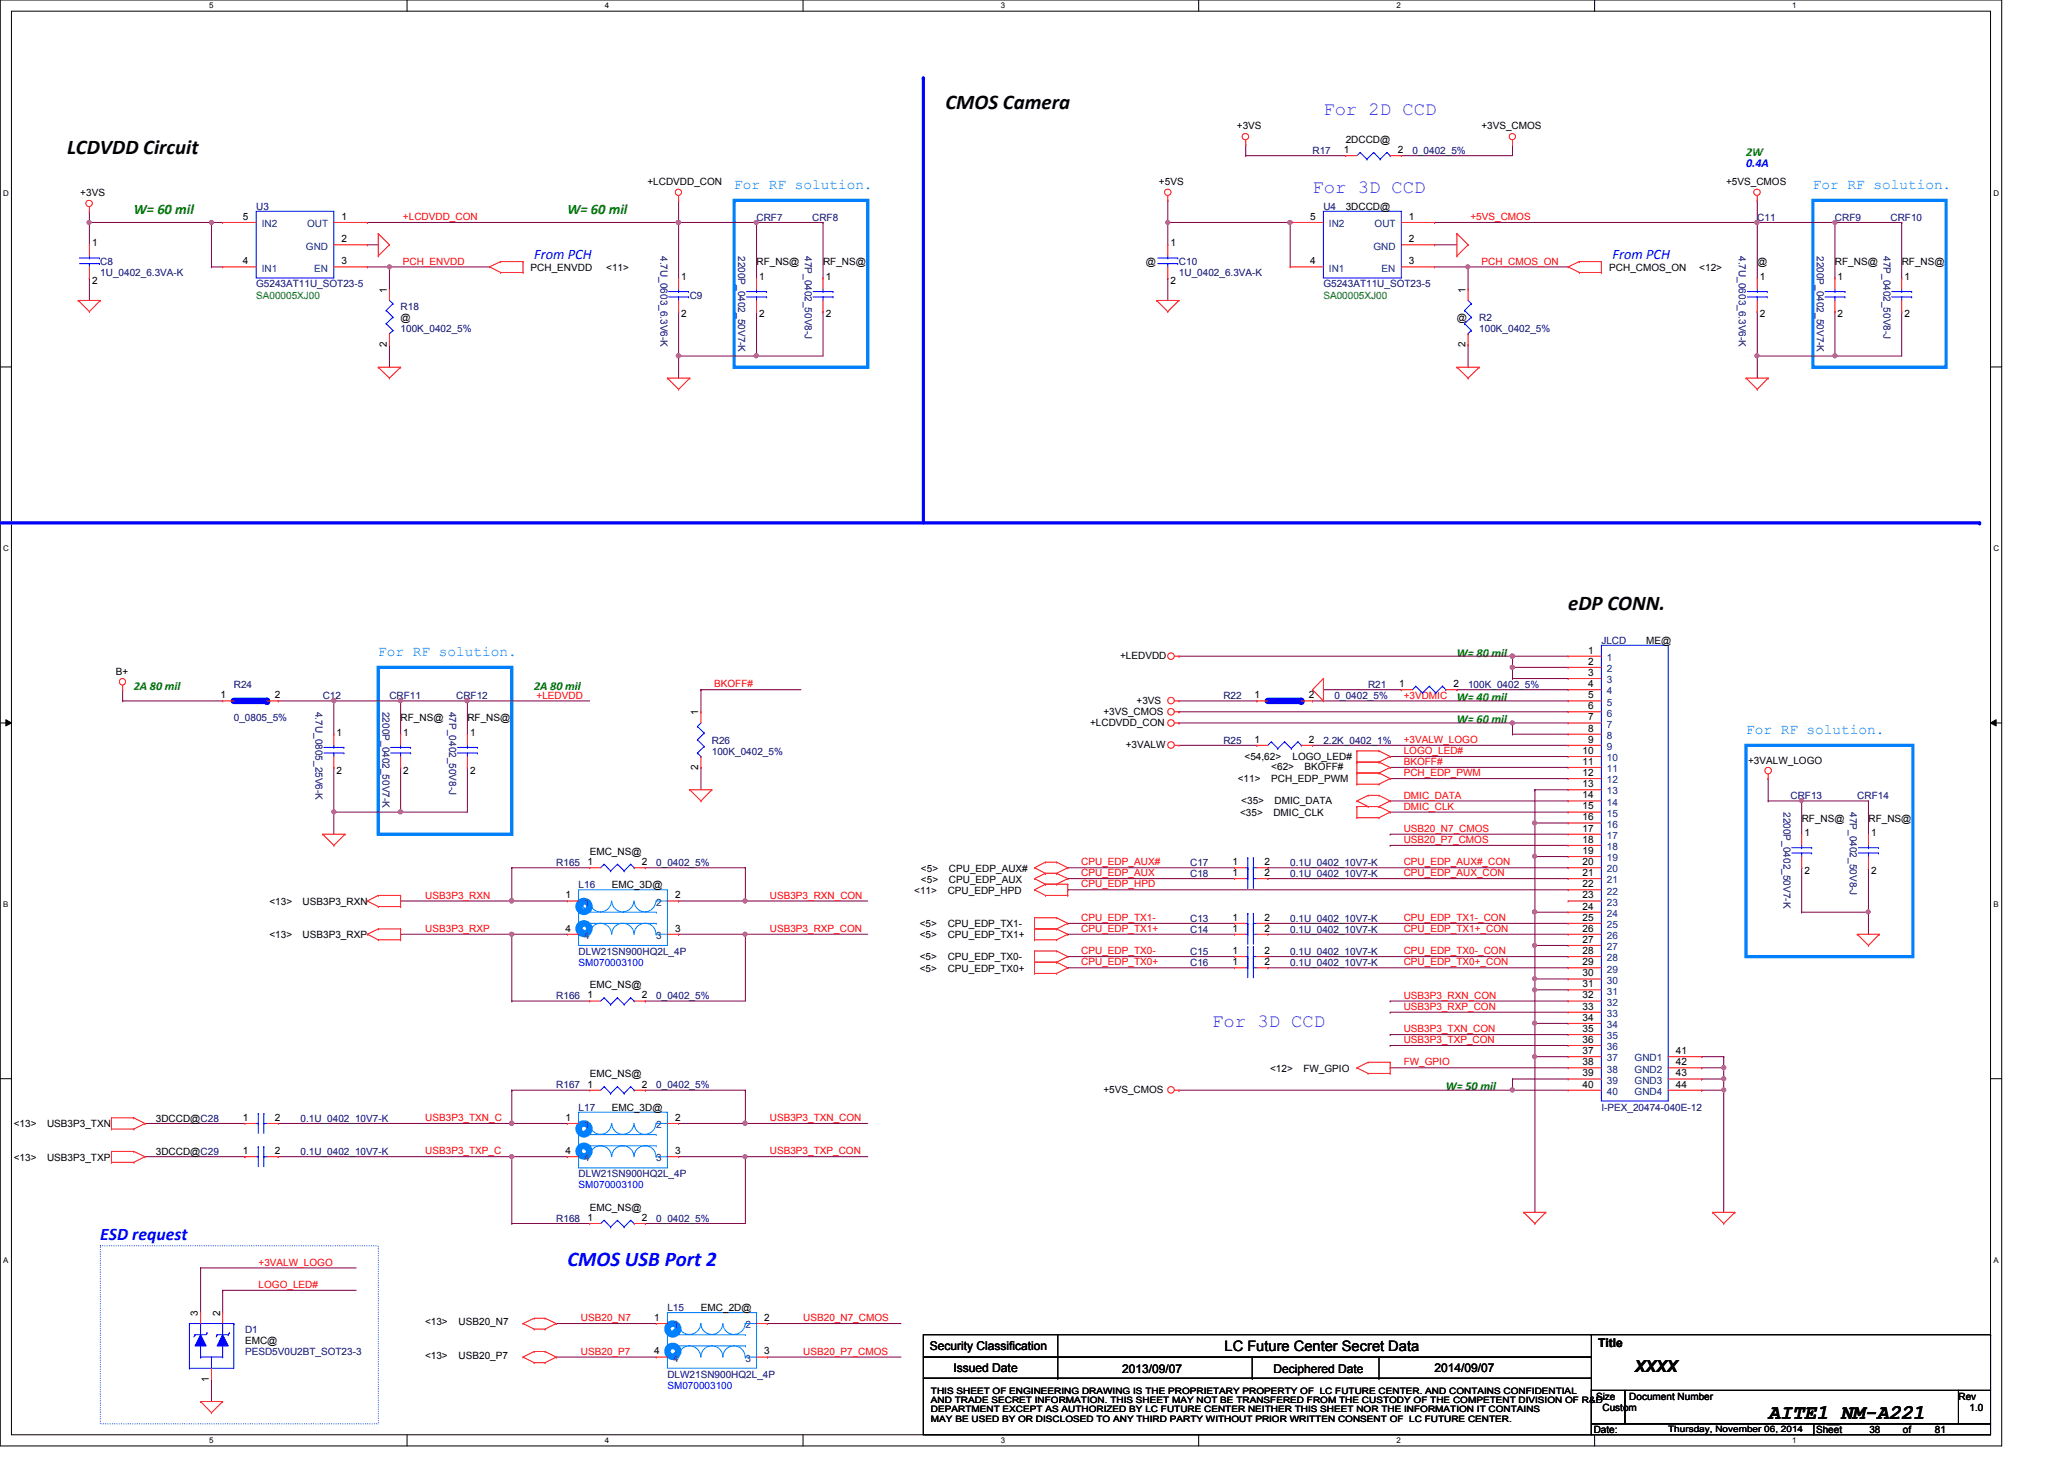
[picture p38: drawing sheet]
<svg xmlns="http://www.w3.org/2000/svg" width="297mm" height="210mm" viewBox="0 0 297 210" stroke-linecap="round" stroke-linejoin="round" font-family="sans-serif">
<defs><g id="words">
<g font-size="3">
<text x="136.1" y="15.7">CMOS Camera</text>
<text x="9.6" y="22.1">LCDVDD Circuit</text>
<text x="225.7" y="87.7">eDP CONN.</text>
<text x="254.5" y="204.2">AITE1_NM-A221</text>
</g>
<text font-size="3" fill="#00f" x="81.7" y="182.1">CMOS USB Port 2</text>
<g font-size="2.7" fill="#8000ff">
<text x="190.5" y="16.6">For 2D CCD</text>
<text x="188.9" y="27.8">For 3D CCD</text>
<text x="174.5" y="147.8">For 3D CCD</text>
</g>
<text font-size="2.5" fill="#00f" x="14.4" y="178.4">ESD request</text>
<text font-size="2.4" x="235.3" y="197.4">XXXX</text>
<g font-size="2.1" fill="#0080ff">
<text x="105.7" y="27.2">For RF solution.</text>
<text x="260.9" y="27.2">For RF solution.</text>
<text x="54.4" y="94.4">For RF solution.</text>
<text x="251.3" y="105.6">For RF solution.</text>
</g>
<g font-size="2.1" fill="#008000">
<text x="19.3" y="30.8">W= 60 mil</text>
<text x="81.7" y="30.8">W= 60 mil</text>
</g>
<g font-size="2.1" fill="#00f">
<text x="76.9" y="37.2">From PCH</text>
<text x="232.1" y="37.2">From PCH</text>
</g>
<text font-size="2.1" x="176.2" y="194.4">LC Future Center Secret Data</text>
<g font-size="1.7" fill="#008000">
<text x="251.3" y="22.5">2W</text>
<text x="209.7" y="94.5">W= 80 mil</text>
<text x="19.3" y="99.3">2A 80 mil</text>
<text x="76.9" y="99.3">2A 80 mil</text>
<text x="209.7" y="100.9">W= 40 mil</text>
<text x="209.7" y="104.1">W= 60 mil</text>
<text x="208.1" y="156.9">W= 50 mil</text>
</g>
<text font-size="1.7" fill="#00f" x="251.3" y="24">0.4A</text>
<g font-size="1.7">
<text x="133.8" y="194.3">Security Classification</text>
<text x="137.2" y="197.3">Issued Date</text>
<text x="161.5" y="197.5">2013/09/07</text>
<text x="183.3" y="197.5">Deciphered Date</text>
<text x="206.5" y="197.3">2014/09/07</text>
<text x="230" y="193.8">Title</text>
</g>
<g font-size="1.4">
<text x="178" y="18.6">+3VS</text>
<text x="193.4" y="22">1</text>
<text x="193.7" y="20.6">2DCCD@</text>
<text x="201.2" y="22">2</text>
<text x="213.2" y="18.6">+3VS_CMOS</text>
<text x="11.6" y="28.2">+3VS</text>
<text x="93.2" y="26.6">+LCDVDD_CON</text>
<text x="166.8" y="26.6">+5VS</text>
<text x="248.4" y="26.6">+5VS_CMOS</text>
<text x="13.2" y="35.4">1</text>
<text x="35" y="31.6">5</text>
<text x="49.1" y="31.6">1</text>
<text x="49.1" y="34.8">2</text>
<text x="168.4" y="35.4">1</text>
<text x="188.5" y="31.6">5</text>
<text x="193.7" y="30.2">3DCCD@</text>
<text x="202.8" y="31.6">1</text>
<text x="202.8" y="34.8">2</text>
<text x="13.2" y="40.9">2</text>
<text x="35" y="38">4</text>
<text x="49.1" y="38">3</text>
<text x="76.4" y="39">PCH_ENVDD</text>
<text x="87.2" y="39">&lt;11&gt;</text>
<text x="98" y="40.2">1</text>
<text x="108.9" y="38.2">RF_NS@</text>
<text x="109.3" y="40.2">1</text>
<text x="118.4" y="38.2">RF_NS@</text>
<text x="118.8" y="40.2">1</text>
<text x="164.9" y="38.2">@</text>
<text x="168.4" y="40.9">2</text>
<text x="188.5" y="38">4</text>
<text x="202.8" y="38">3</text>
<text x="231.6" y="39">PCH_CMOS_ON</text>
<text x="244.6" y="39">&lt;12&gt;</text>
<text x="252.9" y="38.2">@</text>
<text x="253.3" y="40.2">1</text>
<text x="264.1" y="38.2">RF_NS@</text>
<text x="264.5" y="40.2">1</text>
<text x="273.7" y="38.2">RF_NS@</text>
<text x="274.1" y="40.2">1</text>
<text x="55.7" y="42.1" transform="rotate(-90 55.7 42.1)">1</text>
<text x="57.7" y="46.2">@</text>
<text x="98" y="45.7">2</text>
<text x="109.3" y="45.7">2</text>
<text x="118.8" y="45.7">2</text>
<text x="209.7" y="46.2">@</text>
<text x="210.9" y="42.1" transform="rotate(-90 210.9 42.1)">1</text>
<text x="253.3" y="45.7">2</text>
<text x="264.5" y="45.7">2</text>
<text x="274.1" y="45.7">2</text>
<text x="55.7" y="49.9" transform="rotate(-90 55.7 49.9)">2</text>
<text x="210.9" y="49.9" transform="rotate(-90 210.9 49.9)">2</text>
<text x="161.2" y="94.8">+LEDVDD</text>
<text x="228.6" y="94">1</text>
<text x="228.6" y="95.6">2</text>
<text x="236.9" y="92.6">ME@</text>
<text x="16.7" y="97.1">B+</text>
<text x="31.7" y="100.5">1</text>
<text x="39.5" y="100.5">2</text>
<text x="163.6" y="101.2">+3VS</text>
<text x="180.5" y="100.5">1</text>
<text x="188.4" y="100.5">2</text>
<text x="201.4" y="98.8">1</text>
<text x="209.2" y="98.8">2</text>
<text x="228.6" y="97.2">3</text>
<text x="228.6" y="98.8">4</text>
<text x="228.6" y="100.5">5</text>
<text x="48.4" y="105.8">1</text>
<text x="57.7" y="103.8">RF_NS@</text>
<text x="58" y="105.8">1</text>
<text x="67.3" y="103.8">RF_NS@</text>
<text x="67.6" y="105.8">1</text>
<text x="100.5" y="102.9" transform="rotate(-90 100.5 102.9)">1</text>
<text x="156.9" y="104.4">+LCDVDD_CON</text>
<text x="158.8" y="102.8">+3VS_CMOS</text>
<text x="162" y="107.6">+3VALW</text>
<text x="180.5" y="106.8">1</text>
<text x="188.4" y="106.8">2</text>
<text x="228.6" y="102">6</text>
<text x="228.6" y="103.6">7</text>
<text x="228.6" y="105.2">8</text>
<text x="228.6" y="106.8">9</text>
<text x="48.4" y="111.3">2</text>
<text x="58" y="111.3">2</text>
<text x="67.6" y="111.3">2</text>
<text x="100.5" y="110.7" transform="rotate(-90 100.5 110.7)">2</text>
<text x="178.1" y="112.4">&lt;11&gt;</text>
<text x="179.1" y="109.4">&lt;54,62&gt;</text>
<text x="183" y="110.8">&lt;62&gt;</text>
<text x="183" y="112.4">PCH_EDP_PWM</text>
<text x="186" y="109.4">LOGO_LED#</text>
<text x="187.7" y="110.8">BKOFF#</text>
<text x="227.8" y="108.5">10</text>
<text x="227.8" y="110">11</text>
<text x="227.8" y="111.6">12</text>
<text x="227.8" y="113.2">13</text>
<text x="251.6" y="109.9">+3VALW_LOGO</text>
<text x="178.5" y="117.4">&lt;35&gt;</text>
<text x="178.6" y="115.6">&lt;35&gt;</text>
<text x="183.3" y="117.4">DMIC_CLK</text>
<text x="183.4" y="115.6">DMIC_DATA</text>
<text x="227.8" y="114.9">14</text>
<text x="227.8" y="116.5">15</text>
<text x="227.8" y="118">16</text>
<text x="227.8" y="119.6">17</text>
<text x="259.3" y="118.2">RF_NS@</text>
<text x="268.9" y="118.2">RF_NS@</text>
<text x="84.5" y="124.5">1</text>
<text x="84.9" y="123">EMC_NS@</text>
<text x="92.4" y="124.5">2</text>
<text x="132.5" y="125.4">&lt;5&gt;</text>
<text x="136.6" y="125.4">CPU_EDP_AUX#</text>
<text x="177.4" y="124.5">1</text>
<text x="182" y="124.5">2</text>
<text x="227.8" y="121.2">18</text>
<text x="227.8" y="122.9">19</text>
<text x="227.8" y="124.5">20</text>
<text x="259.7" y="120.2">1</text>
<text x="259.7" y="125.7">2</text>
<text x="269.3" y="120.2">1</text>
<text x="269.3" y="125.7">2</text>
<text x="38.8" y="130.2">&lt;13&gt;</text>
<text x="43.6" y="130.2">USB3P3_RXN</text>
<text x="81.4" y="129.2">1</text>
<text x="88.1" y="127.8">EMC_3D@</text>
<text x="97.2" y="129.2">2</text>
<text x="131.6" y="128.6">&lt;11&gt;</text>
<text x="132.5" y="127">&lt;5&gt;</text>
<text x="136.4" y="128.6">CPU_EDP_HPD</text>
<text x="136.6" y="127">CPU_EDP_AUX</text>
<text x="177.4" y="126">1</text>
<text x="182" y="126">2</text>
<text x="227.8" y="126">21</text>
<text x="227.8" y="127.6">22</text>
<text x="227.8" y="129.2">23</text>
<text x="227.8" y="130.9">24</text>
<text x="38.8" y="135">&lt;13&gt;</text>
<text x="43.6" y="135">USB3P3_RXP</text>
<text x="81.4" y="134">4</text>
<text x="97.2" y="134">3</text>
<text x="132.4" y="133.4">&lt;5&gt;</text>
<text x="132.4" y="135">&lt;5&gt;</text>
<text x="136.4" y="133.4">CPU_EDP_TX1-</text>
<text x="136.4" y="135">CPU_EDP_TX1+</text>
<text x="177.4" y="137.2">1</text>
<text x="177.4" y="134">1</text>
<text x="177.4" y="132.5">1</text>
<text x="182" y="137.2">2</text>
<text x="182" y="134">2</text>
<text x="182" y="132.5">2</text>
<text x="227.8" y="132.5">25</text>
<text x="227.8" y="134">26</text>
<text x="227.8" y="135.6">27</text>
<text x="227.8" y="137.2">28</text>
<text x="84.5" y="143.6">1</text>
<text x="84.9" y="142.2">EMC_NS@</text>
<text x="92.4" y="143.6">2</text>
<text x="132.4" y="138.2">&lt;5&gt;</text>
<text x="132.4" y="139.8">&lt;5&gt;</text>
<text x="136.4" y="138.2">CPU_EDP_TX0-</text>
<text x="136.4" y="139.8">CPU_EDP_TX0+</text>
<text x="177.4" y="138.9">1</text>
<text x="182" y="138.9">2</text>
<text x="227.8" y="138.9">29</text>
<text x="227.8" y="140.5">30</text>
<text x="227.8" y="142">31</text>
<text x="227.8" y="143.6">32</text>
<text x="227.8" y="145.2">33</text>
<text x="227.8" y="146.9">34</text>
<text x="227.8" y="148.5">35</text>
<text x="84.9" y="155">EMC_NS@</text>
<text x="182.8" y="154.2">&lt;12&gt;</text>
<text x="187.6" y="154.2">FW_GPIO</text>
<text x="227.8" y="150">36</text>
<text x="227.8" y="151.6">37</text>
<text x="227.8" y="153.2">38</text>
<text x="227.8" y="154.9">39</text>
<text x="241.2" y="151.6">41</text>
<text x="241.2" y="154.9">43</text>
<text x="241.2" y="153.2">42</text>
<text x="22.4" y="161.4">3DCCD@C28</text>
<text x="35" y="161.2">1</text>
<text x="39.5" y="161.2">2</text>
<text x="81.4" y="161.2">1</text>
<text x="84.5" y="156.5">1</text>
<text x="88.1" y="159.8">EMC_3D@</text>
<text x="92.4" y="156.5">2</text>
<text x="97.2" y="161.2">2</text>
<text x="158.8" y="157.2">+5VS_CMOS</text>
<text x="227.8" y="156.5">40</text>
<text x="241.2" y="156.5">44</text>
<text x="2" y="162.2">&lt;13&gt;</text>
<text x="2" y="167">&lt;13&gt;</text>
<text x="6.8" y="162.2">USB3P3_TXN</text>
<text x="6.8" y="167">USB3P3_TXP</text>
<text x="22.4" y="166.2">3DCCD@C29</text>
<text x="35" y="166">1</text>
<text x="39.5" y="166">2</text>
<text x="81.4" y="166">4</text>
<text x="97.2" y="166">3</text>
<text x="84.5" y="175.6">1</text>
<text x="84.9" y="174.2">EMC_NS@</text>
<text x="92.4" y="175.6">2</text>
<text x="28.5" y="189.3" transform="rotate(-90 28.5 189.3)">3</text>
<text x="31.7" y="189.3" transform="rotate(-90 31.7 189.3)">2</text>
<text x="61.2" y="190.7">&lt;13&gt;</text>
<text x="66" y="190.7">USB20_N7</text>
<text x="94.1" y="190">1</text>
<text x="100.9" y="188.6">EMC_2D@</text>
<text x="110" y="190">2</text>
<text x="35.3" y="193.4">EMC@</text>
<text x="61.2" y="195.5">&lt;13&gt;</text>
<text x="66" y="195.5">USB20_P7</text>
<text x="94.1" y="194.9">4</text>
<text x="110" y="194.9">3</text>
<text x="30.1" y="198.8" transform="rotate(-90 30.1 198.8)">1</text>
<text x="229.7" y="201.4">Size</text>
<text x="230.6" y="203">Custom</text>
<text x="234.5" y="201.4">Document Number</text>
<text x="281.9" y="201.4">Rev</text>
<text x="283.5" y="203">1.0</text>
<text x="229.4" y="206.2">Date:</text>
<text x="261.4" y="206.2">Sheet</text>
<text x="269" y="206.2">38</text>
<text x="273.9" y="206.2">of</text>
<text x="278.5" y="206.2">81</text>
</g>
<g font-size="1.4" fill="#000080">
<text x="188.9" y="22.2">R17</text>
<text x="203.3" y="22.2">0_0402_5%</text>
<text x="36.9" y="30.2">U3</text>
<text x="108.9" y="31.7">CRF7</text>
<text x="116.9" y="31.7">CRF8</text>
<text x="190.5" y="30.2">U4</text>
<text x="252.9" y="31.7">C11</text>
<text x="264.1" y="31.7">CRF9</text>
<text x="272.1" y="31.7">CRF10</text>
<text x="14.4" y="38.2">C8</text>
<text x="14.4" y="39.8">1U_0402_6.3VA-K</text>
<text x="36.9" y="41.4">G5243AT11U_SOT23-5</text>
<text x="95" y="36.8" transform="rotate(90 95 36.8)">4.7U_0603_6.3V6-K</text>
<text x="106.2" y="36.8" transform="rotate(90 106.2 36.8)">2200P_0402_50V7-K</text>
<text x="115.8" y="36.8" transform="rotate(90 115.8 36.8)">47P_0402_50V8-J</text>
<text x="169.7" y="38.2">C10</text>
<text x="169.7" y="39.8">1U_0402_6.3VA-K</text>
<text x="190.5" y="41.4">G5243AT11U_SOT23-5</text>
<text x="250.2" y="36.8" transform="rotate(90 250.2 36.8)">4.7U_0603_6.3V6-K</text>
<text x="261.4" y="36.8" transform="rotate(90 261.4 36.8)">2200P_0402_50V7-K</text>
<text x="271.1" y="36.8" transform="rotate(90 271.1 36.8)">47P_0402_50V8-J</text>
<text x="57.7" y="44.6">R18</text>
<text x="57.7" y="47.8">100K_0402_5%</text>
<text x="99.3" y="43">C9</text>
<text x="212.9" y="46.2">R2</text>
<text x="212.9" y="47.8">100K_0402_5%</text>
<text x="230.5" y="92.6">JLCD</text>
<text x="33.7" y="99">R24</text>
<text x="46.4" y="100.6">C12</text>
<text x="56" y="100.6">CRF11</text>
<text x="65.7" y="100.6">CRF12</text>
<text x="176.1" y="100.6">R22</text>
<text x="192.1" y="100.6">0_0402_5%</text>
<text x="196.9" y="99">R21</text>
<text x="211.3" y="99">100K_0402_5%</text>
<text x="33.7" y="103.8">0_0805_5%</text>
<text x="45.4" y="102.4" transform="rotate(90 45.4 102.4)">4.7U_0805_25V6-K</text>
<text x="55" y="102.4" transform="rotate(90 55 102.4)">2200P_0402_50V7-K</text>
<text x="64.6" y="102.4" transform="rotate(90 64.6 102.4)">47P_0402_50V8-J</text>
<text x="102.4" y="107">R26</text>
<text x="176.1" y="107">R25</text>
<text x="190.5" y="107">2.2K_0402_1%</text>
<text x="102.4" y="108.6">100K_0402_5%</text>
<text x="256.7" y="116.8" transform="rotate(90 256.7 116.8)">2200P_0402_50V7-K</text>
<text x="257.7" y="115">CRF13</text>
<text x="266.2" y="116.8" transform="rotate(90 266.2 116.8)">47P_0402_50V8-J</text>
<text x="267.3" y="115">CRF14</text>
<text x="80" y="124.6">R165</text>
<text x="94.4" y="124.6">0_0402_5%</text>
<text x="171.3" y="124.6">C17</text>
<text x="185.7" y="124.6">0.1U_0402_10V7-K</text>
<text x="83.3" y="127.8">L16</text>
<text x="171.3" y="126.2">C18</text>
<text x="185.7" y="126.2">0.1U_0402_10V7-K</text>
<text x="83.3" y="137.4">DLW21SN900HQ2L_4P</text>
<text x="171.3" y="137.4">C15</text>
<text x="171.3" y="134.2">C14</text>
<text x="171.3" y="132.6">C13</text>
<text x="185.7" y="137.4">0.1U_0402_10V7-K</text>
<text x="185.7" y="134.2">0.1U_0402_10V7-K</text>
<text x="185.7" y="132.6">0.1U_0402_10V7-K</text>
<text x="80" y="143.8">R166</text>
<text x="94.4" y="143.8">0_0402_5%</text>
<text x="171.3" y="139">C16</text>
<text x="185.7" y="139">0.1U_0402_10V7-K</text>
<text x="43.3" y="161.4">0.1U_0402_10V7-K</text>
<text x="80" y="156.6">R167</text>
<text x="83.3" y="159.8">L17</text>
<text x="94.4" y="156.6">0_0402_5%</text>
<text x="230.5" y="159.8">I-PEX_20474-040E-12</text>
<text x="43.3" y="166.2">0.1U_0402_10V7-K</text>
<text x="83.3" y="169.4">DLW21SN900HQ2L_4P</text>
<text x="80" y="175.8">R168</text>
<text x="94.4" y="175.8">0_0402_5%</text>
<text x="35.3" y="191.8">D1</text>
<text x="96.1" y="188.6">L15</text>
<text x="35.3" y="195">PESD5V0U2BT_SOT23-3</text>
<text x="96.1" y="198.2">DLW21SN900HQ2L_4P</text>
</g>
<g font-size="1.4" fill="#004080">
<text x="37.7" y="32.7">IN2</text>
<text x="44" y="35.9">GND</text>
<text x="44.2" y="32.7">OUT</text>
<text x="191.3" y="32.7">IN2</text>
<text x="197.7" y="35.9">GND</text>
<text x="197.8" y="32.7">OUT</text>
<text x="37.7" y="39.1">IN1</text>
<text x="45.2" y="39.1">EN</text>
<text x="191.3" y="39.1">IN1</text>
<text x="198.8" y="39.1">EN</text>
<text x="231.3" y="95.1">1</text>
<text x="231.3" y="96.7">2</text>
<text x="231.3" y="98.3">3</text>
<text x="231.3" y="99.9">4</text>
<text x="231.3" y="101.5">5</text>
<text x="231.3" y="103.1">6</text>
<text x="231.3" y="104.7">7</text>
<text x="231.3" y="106.3">8</text>
<text x="231.3" y="107.9">9</text>
<text x="231.3" y="109.5">10</text>
<text x="231.3" y="111.1">11</text>
<text x="231.3" y="112.7">12</text>
<text x="231.3" y="114.3">13</text>
<text x="231.3" y="115.9">14</text>
<text x="231.3" y="117.5">15</text>
<text x="231.3" y="119.1">16</text>
<text x="231.3" y="120.7">17</text>
<text x="231.3" y="122.3">18</text>
<text x="231.3" y="123.9">19</text>
<text x="231.3" y="125.5">20</text>
<text x="84.1" y="130.3">1</text>
<text x="94.4" y="130.3">2</text>
<text x="231.3" y="127.1">21</text>
<text x="231.3" y="128.7">22</text>
<text x="231.3" y="130.3">23</text>
<text x="231.3" y="131.9">24</text>
<text x="84.1" y="135.1">4</text>
<text x="94.4" y="135.1">3</text>
<text x="231.3" y="133.5">25</text>
<text x="231.3" y="135.1">26</text>
<text x="231.3" y="136.7">27</text>
<text x="231.3" y="138.3">28</text>
<text x="231.3" y="139.9">29</text>
<text x="231.3" y="141.5">30</text>
<text x="231.3" y="143.1">31</text>
<text x="231.3" y="144.7">32</text>
<text x="231.3" y="146.3">33</text>
<text x="231.3" y="147.9">34</text>
<text x="231.3" y="149.5">35</text>
<text x="231.3" y="151.1">36</text>
<text x="231.3" y="152.7">37</text>
<text x="231.3" y="154.3">38</text>
<text x="231.3" y="155.9">39</text>
<text x="235.2" y="152.7">GND1</text>
<text x="235.2" y="155.9">GND3</text>
<text x="235.2" y="154.3">GND2</text>
<text x="231.3" y="157.5">40</text>
<text x="235.2" y="157.5">GND4</text>
<text x="84.1" y="162.3">1</text>
<text x="84.1" y="167.1">4</text>
<text x="94.4" y="162.3">2</text>
<text x="94.4" y="167.1">3</text>
<text x="96.9" y="191.1">1</text>
<text x="107.3" y="191.1">2</text>
<text x="96.9" y="195.9">4</text>
<text x="107.3" y="195.9">3</text>
</g>
<g font-size="1.4" fill="#f00">
<text x="58" y="31.7">+LCDVDD_CON</text>
<text x="211.6" y="31.7">+5VS_CMOS</text>
<text x="58" y="38.1">PCH_ENVDD</text>
<text x="213.2" y="38.1">PCH_CMOS_ON</text>
<text x="77.2" y="100.5">+LEDVDD</text>
<text x="102.8" y="98.9">BKOFF#</text>
<text x="202" y="100.5">+3VDMIC</text>
<text x="202" y="106.9">+3VALW_LOGO</text>
<text x="202" y="110.1">BKOFF#</text>
<text x="202" y="108.5">LOGO_LED#</text>
<text x="202" y="111.7">PCH_EDP_PWM</text>
<text x="202" y="119.7">USB20_N7_CMOS</text>
<text x="202" y="114.9">DMIC_DATA</text>
<text x="202" y="116.5">DMIC_CLK</text>
<text x="155.6" y="124.5">CPU_EDP_AUX#</text>
<text x="202" y="121.3">USB20_P7_CMOS</text>
<text x="202" y="124.5">CPU_EDP_AUX#_CON</text>
<text x="61.2" y="129.3">USB3P3_RXN</text>
<text x="110.8" y="129.3">USB3P3_RXN_CON</text>
<text x="155.6" y="127.7">CPU_EDP_HPD</text>
<text x="155.6" y="126.1">CPU_EDP_AUX</text>
<text x="202" y="126.1">CPU_EDP_AUX_CON</text>
<text x="61.2" y="134.1">USB3P3_RXP</text>
<text x="110.8" y="134.1">USB3P3_RXP_CON</text>
<text x="155.6" y="132.5">CPU_EDP_TX1-</text>
<text x="155.6" y="134.1">CPU_EDP_TX1+</text>
<text x="155.6" y="137.3">CPU_EDP_TX0-</text>
<text x="202" y="132.5">CPU_EDP_TX1-_CON</text>
<text x="202" y="134.1">CPU_EDP_TX1+_CON</text>
<text x="202" y="137.3">CPU_EDP_TX0-_CON</text>
<text x="155.6" y="138.9">CPU_EDP_TX0+</text>
<text x="202" y="138.9">CPU_EDP_TX0+_CON</text>
<text x="202" y="143.7">USB3P3_RXN_CON</text>
<text x="202" y="145.3">USB3P3_RXP_CON</text>
<text x="202" y="148.5">USB3P3_TXN_CON</text>
<text x="202" y="150.1">USB3P3_TXP_CON</text>
<text x="202" y="153.3">FW_GPIO</text>
<text x="61.2" y="161.3">USB3P3_TXN_C</text>
<text x="110.8" y="161.3">USB3P3_TXN_CON</text>
<text x="61.2" y="166.1">USB3P3_TXP_C</text>
<text x="110.8" y="166.1">USB3P3_TXP_CON</text>
<text x="37.2" y="182.1">+3VALW_LOGO</text>
<text x="37.2" y="185.3">LOGO_LED#</text>
<text x="83.6" y="190.1">USB20_N7</text>
<text x="115.6" y="190.1">USB20_N7_CMOS</text>
<text x="83.6" y="194.9">USB20_P7</text>
<text x="115.6" y="194.9">USB20_P7_CMOS</text>
</g>
<g font-size="1.4" fill="#008000">
<text x="36.9" y="43">SA00005XJ00</text>
<text x="190.5" y="43">SA00005XJ00</text>
</g>
<g font-size="1.4" fill="#00f">
<text x="83.3" y="139">SM070003100</text>
<text x="83.3" y="171">SM070003100</text>
<text x="96.1" y="199.8">SM070003100</text>
</g>
<g font-size="1.3">
<text x="134" y="200.6">THIS SHEET OF ENGINEERING DRAWING IS THE PROPRIETARY PROPERTY OF LC FUTURE CENTER. AND CONTAINS CONFIDENTIAL</text>
<text x="134" y="201.9">AND TRADE SECRET INFORMATION. THIS SHEET MAY NOT BE TRANSFERED FROM THE CUSTODY OF THE COMPETENT DIVISION OF R&amp;D</text>
<text x="134" y="203.2">DEPARTMENT EXCEPT AS AUTHORIZED BY LC FUTURE CENTER NEITHER THIS SHEET NOR THE INFORMATION IT CONTAINS</text>
<text x="134" y="204.5">MAY BE USED BY OR DISCLOSED TO ANY THIRD PARTY WITHOUT PRIOR WRITTEN CONSENT OF LC FUTURE CENTER.</text>
<text x="240.1" y="206">Thursday, November 06, 2014</text>
</g>
<g font-size="1.1">
<text x="30.1" y="1.1">5</text>
<text x="87" y="1.1">4</text>
<text x="144" y="1.1">3</text>
<text x="201" y="1.1">2</text>
<text x="257.9" y="1.1">1</text>
<text x=".5" y="28.2">D</text>
<text x="286.9" y="28.2">D</text>
<text x=".5" y="79.3">C</text>
<text x="286.9" y="79.3">C</text>
<text x=".5" y="130.6">B</text>
<text x="286.9" y="130.6">B</text>
<text x=".5" y="181.7">A</text>
<text x="286.9" y="181.7">A</text>
<text x="30.1" y="207.6">5</text>
<text x="87" y="207.6">4</text>
<text x="144" y="207.6">3</text>
<text x="201" y="207.6">2</text>
<text x="257.9" y="207.6">1</text>
</g>
</g></defs>
<path d="M0 0h288.1v208h-288.1zM1.6 1.6h284.9v204.8h-284.9z" fill="none" stroke="#000" stroke-width=".14"/>
<g fill="#fff">
<path d="M30.1 .2h.6v1.2h-.6z"/>
<path d="M30.1 206.6h.6v1.2h-.6z"/>
</g>
<path d="M58.6 0v1.6M58.6 206.4v1.6" fill="none" stroke="#000" stroke-width=".14"/>
<g fill="#fff">
<path d="M87 .2h.6v1.2h-.6z"/>
<path d="M87 206.6h.6v1.2h-.6z"/>
</g>
<path d="M115.6 0v1.6M115.6 206.4v1.6" fill="none" stroke="#000" stroke-width=".14"/>
<g fill="#fff">
<path d="M144 .2h.6v1.2h-.6z"/>
<path d="M144 206.6h.6v1.2h-.6z"/>
</g>
<path d="M172.5 0v1.6M172.5 206.4v1.6" fill="none" stroke="#000" stroke-width=".14"/>
<g fill="#fff">
<path d="M201 .2h.5v1.2h-.5z"/>
<path d="M201 206.6h.5v1.2h-.5z"/>
</g>
<path d="M229.5 0v1.6M229.5 206.4v1.6" fill="none" stroke="#000" stroke-width=".14"/>
<g fill="#fff">
<path d="M257.9 .2h.6v1.2h-.6z"/>
<path d="M257.9 206.6h.6v1.2h-.6z"/>
<path d="M.5 27.2h.7v1.2h-.7z"/>
<path d="M286.9 27.2h.8v1.2h-.8z"/>
<path d="M.5 78.4h.7v1.1h-.7z"/>
<path d="M286.9 78.4h.8v1.1h-.8z"/>
</g>
<path d="M0 52.8h1.6M286.5 52.8h1.6" fill="none" stroke="#000" stroke-width=".14"/>
<g fill="#fff">
<path d="M.5 129.6h.7v1.2h-.7z"/>
<path d="M286.9 129.6h.7v1.2h-.7z"/>
</g>
<path d="M0 104h1.6M.8 103.5l.8 .5-.8 .4zM286.5 104l.8-.5v.9zM286.5 104h1.6" fill="none" stroke="#000" stroke-width=".14"/>
<path d="M.8 103.5l.8 .5-.8 .4zM286.5 104l.8-.5v.9z" fill="#000"/>
<g fill="#fff">
<path d="M.5 180.8h.7v1.1h-.7z"/>
<path d="M286.9 180.8h.7v1.1h-.7z"/>
</g>
<path d="M0 155.2h1.6M286.5 155.2h1.6" fill="none" stroke="#000" stroke-width=".14"/>
<path d="M14.4 179.2h40v25.7h-40z" fill="none" stroke="#00f" stroke-width=".14" stroke-dasharray="0 .3"/>
<path d="M0 75.2h284.9" fill="none" stroke="#00f" stroke-width=".47"/>
<circle cx="284.9" cy="75.2" r=".23" fill="#00f"/>
<path d="M132.9 11.2v64" fill="none" stroke="#00f" stroke-width=".47"/>
<circle cx="132.9" cy="11.2" r=".23" fill="#00f"/>
<path d="M105.7 28.8h19.2v24h-19.2zM260.9 28.8h19.2v24h-19.2zM54.4 96h19.3v24h-19.3zM251.3 107.2h24v30.4h-24z" fill="none" stroke="#0080ff" stroke-width=".47"/>
<path d="M30.4 38.4h.1M30.4 32h.1M30.4 32v6.4M30.4 38.4h1.6M30.4 198.4h.1M30.4 198.4v3.2" fill="none" stroke="#800040" stroke-width=".14"/>
<circle cx="30.4" cy="32" r=".3" fill="#f0f"/>
<circle cx="30.4" cy="32" r=".3" fill="none" stroke="#f0f" stroke-width=".14"/>
<path d="M12.9 32h.1M12.9 32h17.5" fill="none" stroke="#800040" stroke-width=".14"/>
<circle cx="12.8" cy="32" r=".3" fill="#f0f"/>
<circle cx="12.8" cy="32" r=".3" fill="none" stroke="#f0f" stroke-width=".14"/>
<g fill="none" stroke="#800040" stroke-width=".14">
<path d="M52.9 38.4h.1M52.9 38.4h3.1M56 38.4h.1M56 38.4v3.2M185.7 32h.1M185.7 32v6.4M56 49.6h.1M56 49.6v3.2M28.9 182.4h.1M28.9 182.4h22.4M28.9 182.4v6.4M32 185.6h.1"/>
<path d="M32 185.6h19.3M32 185.6v3.2"/>
</g>
<circle cx="185.7" cy="32" r=".31" fill="#f0f"/>
<circle cx="185.7" cy="32" r=".31" fill="none" stroke="#f0f" stroke-width=".14"/>
<path d="M168.1 32h.1M168.1 32h17.6" fill="none" stroke="#800040" stroke-width=".14"/>
<circle cx="168.1" cy="32" r=".3" fill="#f0f"/>
<circle cx="168.1" cy="32" r=".3" fill="none" stroke="#f0f" stroke-width=".14"/>
<path d="M252.9 28.8h.1M252.9 32h.1M252.9 28.8v11.2M252.9 51.2h.1M252.9 51.2v3.2" fill="none" stroke="#800040" stroke-width=".14"/>
<circle cx="252.9" cy="51.2" r=".3" fill="#f0f"/>
<circle cx="252.9" cy="51.2" r=".3" fill="none" stroke="#f0f" stroke-width=".14"/>
<path d="M206.5 35.2h.1M206.5 32h.1M206.5 35.2h3.2M206.5 32h46.4" fill="none" stroke="#800040" stroke-width=".14"/>
<circle cx="252.9" cy="32" r=".3" fill="#f0f"/>
<circle cx="252.9" cy="32" r=".3" fill="none" stroke="#f0f" stroke-width=".14"/>
<path d="M97.7 28.8h.1M97.7 32h.1M97.7 28.8v11.2M168.1 28.8h.1M168.1 32h.1M168.1 28.8v6.4M97.7 51.2h.1M97.7 51.2v3.2M168.1 40h.1M168.1 40v3.2" fill="none" stroke="#800040" stroke-width=".14"/>
<circle cx="97.6" cy="51.2" r=".31" fill="#f0f"/>
<circle cx="97.6" cy="51.2" r=".31" fill="none" stroke="#f0f" stroke-width=".14"/>
<path d="M52.9 35.2h.1M52.9 35.2h1.5M56 38.4h.1M56 38.4h14.4" fill="none" stroke="#800040" stroke-width=".14"/>
<circle cx="56" cy="38.4" r=".3" fill="#f0f"/>
<circle cx="56" cy="38.4" r=".3" fill="none" stroke="#f0f" stroke-width=".14"/>
<path d="M52.9 32h.1M52.9 32h44.8" fill="none" stroke="#800040" stroke-width=".14"/>
<circle cx="97.6" cy="32" r=".31" fill="#f0f"/>
<circle cx="97.6" cy="32" r=".31" fill="none" stroke="#f0f" stroke-width=".14"/>
<g fill="none" stroke="#800040" stroke-width=".14">
<path d="M12.9 30.4h.1M12.9 32h.1M12.9 30.4v4.8M30.4 32h.1M30.4 32h1.6M12.9 40h.1M12.9 40v3.2M17.6 99.2h.1M17.6 99.2v1.6M48 116.8h.1M48 116.8v3.2M80 190.4h.1"/>
<path d="M80 195.2h.1M80 190.4h14.4M80 195.2h14.4M110.4 190.4h.1M110.4 195.2h.1M110.4 190.4h19.3M110.4 195.2h19.3"/>
</g>
<circle cx="48" cy="116.8" r=".3" fill="#f0f"/>
<circle cx="48" cy="116.8" r=".3" fill="none" stroke="#f0f" stroke-width=".14"/>
<path d="M17.6 100.8h.1M17.6 100.8h14.4M40 100.8h.1M40 100.8h8M48 100.8h.1M48 100.8v4.8" fill="none" stroke="#800040" stroke-width=".14"/>
<circle cx="48" cy="100.8" r=".3" fill="#f0f"/>
<circle cx="48" cy="100.8" r=".3" fill="none" stroke="#f0f" stroke-width=".14"/>
<path d="M48 100.8h.1M48 100.8h9.7" fill="none" stroke="#800040" stroke-width=".14"/>
<circle cx="57.6" cy="100.8" r=".31" fill="#f0f"/>
<circle cx="57.6" cy="100.8" r=".31" fill="none" stroke="#f0f" stroke-width=".14"/>
<circle cx="48" cy="100.8" r=".3" fill="#f0f"/>
<circle cx="48" cy="100.8" r=".3" fill="none" stroke="#f0f" stroke-width=".14"/>
<g fill="none" stroke="#800040" stroke-width=".14">
<path d="M179.3 22.4h.1M179.3 20.8h.1M179.3 22.4h14.4M179.3 20.8v1.6M201.7 22.4h.1M206.5 38.4h.1M206.5 38.4h19.2M211.3 38.4h.1M211.3 38.4v3.2M217.7 20.8h.1M217.7 20.8v1.6h-16M211.3 49.6h.1"/>
<path d="M211.3 49.6v3.2"/>
</g>
<circle cx="211.2" cy="38.4" r=".3" fill="#f0f"/>
<circle cx="211.2" cy="38.4" r=".3" fill="none" stroke="#f0f" stroke-width=".14"/>
<path d="M100.9 99.2h.1M100.9 99.2h14.4M100.9 99.2v3.2M57.7 100.8h.1M57.7 100.8v4.8M57.7 100.8h9.6M100.9 110.4h.1M100.9 110.4v3.2" fill="none" stroke="#800040" stroke-width=".14"/>
<circle cx="67.2" cy="100.8" r=".3" fill="#f0f"/>
<circle cx="67.2" cy="100.8" r=".3" fill="none" stroke="#f0f" stroke-width=".14"/>
<path d="M57.7 116.8h.1M57.7 110.4h.1M57.7 116.8h9.6M57.7 110.4v6.4M67.3 100.8h.1M67.3 100.8v4.8" fill="none" stroke="#800040" stroke-width=".14"/>
<circle cx="57.6" cy="116.8" r=".31" fill="#f0f"/>
<circle cx="57.6" cy="116.8" r=".31" fill="none" stroke="#f0f" stroke-width=".14"/>
<path d="M67.3 110.4h.1M67.3 100.8h.1M67.3 110.4v6.4M67.3 100.8h17.6" fill="none" stroke="#800040" stroke-width=".14"/>
<circle cx="67.2" cy="100.8" r=".3" fill="#f0f"/>
<circle cx="67.2" cy="100.8" r=".3" fill="none" stroke="#f0f" stroke-width=".14"/>
<g fill="none" stroke="#800040" stroke-width=".14">
<path d="M252.9 32h11.2M264.1 32h.1M264.1 32v8M273.7 32h.1M273.7 32v8M264.1 44.8h.1M264.1 51.2h.1M264.1 44.8v6.4M273.7 44.8h.1M273.7 44.8v6.4h-9.6M48 116.8h.1M48 110.4h.1"/>
<path d="M48 116.8h9.7M48 110.4v6.4"/>
</g>
<circle cx="252.9" cy="32" r=".3" fill="#f0f"/>
<circle cx="252.9" cy="32" r=".3" fill="none" stroke="#f0f" stroke-width=".14"/>
<circle cx="264.1" cy="32" r=".3" fill="#f0f"/>
<circle cx="264.1" cy="32" r=".3" fill="none" stroke="#f0f" stroke-width=".14"/>
<path d="M264.1 32h9.6M273.7 32h.1M252.9 51.2h.1M252.9 51.2h11.2" fill="none" stroke="#800040" stroke-width=".14"/>
<circle cx="264.1" cy="51.2" r=".3" fill="#f0f"/>
<circle cx="264.1" cy="51.2" r=".3" fill="none" stroke="#f0f" stroke-width=".14"/>
<path d="M108.9 32h.1M108.9 32v8M118.4 32h.1M118.4 32v8M108.9 51.2h.1M108.9 51.2h9.5M252.9 44.8h.1M252.9 44.8v6.4" fill="none" stroke="#800040" stroke-width=".14"/>
<circle cx="108.8" cy="51.2" r=".3" fill="#f0f"/>
<circle cx="108.8" cy="51.2" r=".3" fill="none" stroke="#f0f" stroke-width=".14"/>
<path d="M97.7 32h11.2M108.9 32h.1M108.9 44.8h.1M108.9 44.8v6.4M118.4 44.8h.1M118.4 44.8v6.4" fill="none" stroke="#800040" stroke-width=".14"/>
<circle cx="97.6" cy="32" r=".31" fill="#f0f"/>
<circle cx="97.6" cy="32" r=".31" fill="none" stroke="#f0f" stroke-width=".14"/>
<circle cx="108.8" cy="32" r=".3" fill="#f0f"/>
<circle cx="108.8" cy="32" r=".3" fill="none" stroke="#f0f" stroke-width=".14"/>
<path d="M108.9 32h.1M108.9 32h9.5M97.7 51.2h.1M97.7 44.8h.1M97.7 51.2h11.2M97.7 44.8v6.4M259.3 115.2h.1M259.3 115.2h9.6" fill="none" stroke="#800040" stroke-width=".14"/>
<circle cx="259.2" cy="115.2" r=".3" fill="#f0f"/>
<circle cx="259.2" cy="115.2" r=".3" fill="none" stroke="#f0f" stroke-width=".14"/>
<path d="M259.3 115.2h.1M259.3 115.2v4.8M259.3 124.8h.1M259.3 131.2h.1M259.3 124.8v6.4M268.9 124.8h.1M268.9 124.8v6.4h-9.6" fill="none" stroke="#800040" stroke-width=".14"/>
<circle cx="268.9" cy="131.2" r=".3" fill="#f0f"/>
<circle cx="268.9" cy="131.2" r=".3" fill="none" stroke="#f0f" stroke-width=".14"/>
<path d="M217.7 94.4h.1M217.7 94.4v1.6M254.5 112h.1M254.5 115.2h.1M254.5 112v3.2M254.5 115.2h4.8M268.9 115.2h.1M268.9 115.2v4.8M268.9 131.2h.1M268.9 131.2v3.2" fill="none" stroke="#800040" stroke-width=".14"/>
<circle cx="217.7" cy="94.4" r=".31" fill="#f0f"/>
<circle cx="217.7" cy="94.4" r=".31" fill="none" stroke="#f0f" stroke-width=".14"/>
<path d="M169.7 94.4h.1M169.7 94.4h56M217.7 96h.1M217.7 94.4h.1M217.7 96h8" fill="none" stroke="#800040" stroke-width=".14"/>
<circle cx="217.7" cy="94.4" r=".31" fill="#f0f"/>
<circle cx="217.7" cy="94.4" r=".31" fill="none" stroke="#f0f" stroke-width=".14"/>
<path d="M217.7 97.6h.1M217.7 96h.1M217.7 97.6h8M217.7 96v1.6" fill="none" stroke="#800040" stroke-width=".14"/>
<circle cx="217.7" cy="96" r=".31" fill="#f0f"/>
<circle cx="217.7" cy="96" r=".31" fill="none" stroke="#f0f" stroke-width=".14"/>
<g fill="none" stroke="#800040" stroke-width=".14">
<path d="M190.5 99.2h11.2M201.7 99.2h.1M209.7 99.2h.1M209.7 99.2h16M169.7 102.4h.1M169.7 104h.1M169.7 100.8h11.2M169.7 102.4h56M169.7 104h56M180.9 100.8h.1M188.9 100.8h.1M188.9 100.8h36.8"/>
<path d="M217.7 104h.1"/>
</g>
<circle cx="217.7" cy="104" r=".31" fill="#f0f"/>
<circle cx="217.7" cy="104" r=".31" fill="none" stroke="#f0f" stroke-width=".14"/>
<g fill="none" stroke="#800040" stroke-width=".14">
<path d="M169.7 107.2h11.2M180.9 107.2h.1M188.9 107.2h.1M188.9 107.2h36.8M200.1 110.4h.1M200.1 108.8h.1M200.1 112h.1M200.1 110.4h25.6M200.1 108.8h25.6M200.1 112h25.6M217.7 104h.1M217.7 105.6h.1"/>
<path d="M217.7 104v1.6M217.7 105.6h8M220.9 113.6h.1M220.9 118.4h.1M220.9 113.6h4.8M220.9 118.4v4.8"/>
</g>
<circle cx="220.9" cy="118.4" r=".3" fill="#f0f"/>
<circle cx="220.9" cy="118.4" r=".3" fill="none" stroke="#f0f" stroke-width=".14"/>
<path d="M220.9 131.2h.1M220.9 131.2h4.8M220.9 131.2v4.8" fill="none" stroke="#800040" stroke-width=".14"/>
<circle cx="220.9" cy="131.2" r=".3" fill="#f0f"/>
<circle cx="220.9" cy="131.2" r=".3" fill="none" stroke="#f0f" stroke-width=".14"/>
<path d="M220.9 136h.1M220.9 136h4.8M220.9 152h.1M220.9 152v22.4" fill="none" stroke="#800040" stroke-width=".14"/>
<circle cx="220.9" cy="152" r=".3" fill="#f0f"/>
<circle cx="220.9" cy="152" r=".3" fill="none" stroke="#f0f" stroke-width=".14"/>
<g fill="none" stroke="#800040" stroke-width=".14">
<path d="M220.9 118.4h.1M220.9 118.4h4.8M153.7 132.8h.1M153.7 134.4h.1M153.7 137.6h.1M153.7 139.2h.1M153.7 132.8h24M153.7 134.4h24M153.7 137.6h24M153.7 139.2h24M220.9 123.2h.1M220.9 123.2v8"/>
<path d="M220.9 140.8h.1M220.9 140.8h4.8"/>
</g>
<circle cx="220.9" cy="131.2" r=".3" fill="#f0f"/>
<circle cx="220.9" cy="131.2" r=".3" fill="none" stroke="#f0f" stroke-width=".14"/>
<circle cx="220.9" cy="123.2" r=".3" fill="#f0f"/>
<circle cx="220.9" cy="123.2" r=".3" fill="none" stroke="#f0f" stroke-width=".14"/>
<g fill="none" stroke="#800040" stroke-width=".14">
<path d="M200.1 115.2h.1M200.1 116.8h.1M200.1 115.2h25.6M200.1 116.8h25.6M153.7 128h.1M153.7 124.8h.1M153.7 126.4h.1M153.7 128h72M153.7 124.8h24M153.7 126.4h24M182.5 124.8h.1M182.5 126.4h.1"/>
<path d="M182.5 132.8h.1M182.5 134.4h.1M182.5 137.6h.1M182.5 139.2h.1M182.5 124.8h43.2M182.5 126.4h43.2M182.5 132.8h43.2M182.5 134.4h43.2M182.5 137.6h43.2M182.5 139.2h43.2M200.1 121.6h.1M200.1 120h.1"/>
<path d="M200.1 121.6h25.6M200.1 120h25.6M220.9 123.2h.1M220.9 136h.1M220.9 123.2h4.8M220.9 136v4.8"/>
</g>
<circle cx="220.9" cy="136" r=".3" fill="#f0f"/>
<circle cx="220.9" cy="136" r=".3" fill="none" stroke="#f0f" stroke-width=".14"/>
<path d="M220.9 113.6h.1M220.9 113.6v4.8M248.1 155.2h.1M248.1 155.2v1.6" fill="none" stroke="#800040" stroke-width=".14"/>
<circle cx="248.1" cy="155.2" r=".3" fill="#f0f"/>
<circle cx="248.1" cy="155.2" r=".3" fill="none" stroke="#f0f" stroke-width=".14"/>
<path d="M248.1 152h.1M248.1 156.8h.1M248.1 152v1.6M248.1 156.8v17.6" fill="none" stroke="#800040" stroke-width=".14"/>
<circle cx="248.1" cy="156.8" r=".3" fill="#f0f"/>
<circle cx="248.1" cy="156.8" r=".3" fill="none" stroke="#f0f" stroke-width=".14"/>
<path d="M244.9 152h.1M244.9 156.8h.1M244.9 155.2h.1M244.9 153.6h.1M244.9 152h3.2M244.9 156.8h3.2M244.9 153.6h3.2M248.1 153.6h.1M248.1 153.6v1.6h-3.2" fill="none" stroke="#800040" stroke-width=".14"/>
<circle cx="248.1" cy="153.6" r=".31" fill="#f0f"/>
<circle cx="248.1" cy="153.6" r=".31" fill="none" stroke="#f0f" stroke-width=".14"/>
<path d="M220.9 142.4h.1M220.9 140.8h.1M220.9 142.4h4.8M220.9 140.8v1.6" fill="none" stroke="#800040" stroke-width=".14"/>
<circle cx="220.9" cy="140.8" r=".3" fill="#f0f"/>
<circle cx="220.9" cy="140.8" r=".3" fill="none" stroke="#f0f" stroke-width=".14"/>
<path d="M220.9 147.2h.1M220.9 142.4h.1M220.9 147.2h4.8M220.9 142.4v4.8" fill="none" stroke="#800040" stroke-width=".14"/>
<circle cx="220.9" cy="142.4" r=".3" fill="#f0f"/>
<circle cx="220.9" cy="142.4" r=".3" fill="none" stroke="#f0f" stroke-width=".14"/>
<path d="M220.9 152h.1M220.9 147.2h.1M220.9 152h4.8M220.9 147.2v4.8" fill="none" stroke="#800040" stroke-width=".14"/>
<circle cx="220.9" cy="147.2" r=".3" fill="#f0f"/>
<circle cx="220.9" cy="147.2" r=".3" fill="none" stroke="#f0f" stroke-width=".14"/>
<path d="M200.1 144h.1M200.1 145.6h.1M200.1 148.8h.1M200.1 150.4h.1M200.1 153.6h.1M200.1 144h25.6M200.1 145.6h25.6M200.1 148.8h25.6M200.1 150.4h25.6M200.1 153.6h25.6M217.7 156.8h.1M217.7 156.8h8" fill="none" stroke="#800040" stroke-width=".14"/>
<circle cx="217.7" cy="156.8" r=".31" fill="#f0f"/>
<circle cx="217.7" cy="156.8" r=".31" fill="none" stroke="#f0f" stroke-width=".14"/>
<path d="M107.3 129.6h.1M107.3 129.6h17.6M169.7 156.8h.1M217.7 155.2h.1M217.7 155.2h8M217.7 155.2v1.6h-48" fill="none" stroke="#800040" stroke-width=".14"/>
<circle cx="107.2" cy="129.6" r=".31" fill="#f0f"/>
<circle cx="107.2" cy="129.6" r=".31" fill="none" stroke="#f0f" stroke-width=".14"/>
<path d="M73.7 129.6h.1M73.7 129.6h8" fill="none" stroke="#800040" stroke-width=".14"/>
<circle cx="73.6" cy="129.6" r=".32" fill="#f0f"/>
<circle cx="73.6" cy="129.6" r=".32" fill="none" stroke="#f0f" stroke-width=".14"/>
<path d="M57.7 129.6h.1M73.7 124.8h.1M73.7 124.8h11.2M73.7 124.8v4.8h-16M92.9 124.8h.1M92.9 124.8h14.4M107.3 124.8h.1M107.3 134.4h.1M107.3 124.8v4.8M107.3 134.4h17.6" fill="none" stroke="#800040" stroke-width=".14"/>
<circle cx="107.2" cy="134.4" r=".3" fill="#f0f"/>
<circle cx="107.2" cy="134.4" r=".3" fill="none" stroke="#f0f" stroke-width=".14"/>
<path d="M73.7 134.4h.1M73.7 134.4h8" fill="none" stroke="#800040" stroke-width=".14"/>
<circle cx="73.6" cy="134.4" r=".31" fill="#f0f"/>
<circle cx="73.6" cy="134.4" r=".31" fill="none" stroke="#f0f" stroke-width=".14"/>
<g fill="none" stroke="#800040" stroke-width=".14">
<path d="M57.7 134.4h.1M57.7 134.4h16M73.7 134.4h.1M73.7 134.4v9.6M107.3 134.4h.1M107.3 134.4v9.6h-14.4M73.7 144h.1M73.7 144h11.2M92.9 144h.1M92.9 156.8h.1M92.9 156.8h14.4M107.3 156.8h.1"/>
<path d="M107.3 156.8v4.8M40 161.6h33.7M73.7 161.6h.1M73.7 166.4h8M81.7 166.4h.1M97.7 166.4h.1M97.7 166.4h9.6M107.3 161.6h.1M107.3 161.6h17.6"/>
</g>
<circle cx="107.2" cy="161.6" r=".31" fill="#f0f"/>
<circle cx="107.2" cy="161.6" r=".31" fill="none" stroke="#f0f" stroke-width=".14"/>
<path d="M73.7 156.8h.1M73.7 156.8h11.2M73.7 156.8v4.8" fill="none" stroke="#800040" stroke-width=".14"/>
<circle cx="73.6" cy="161.6" r=".32" fill="#f0f"/>
<circle cx="73.6" cy="161.6" r=".32" fill="none" stroke="#f0f" stroke-width=".14"/>
<path d="M92.9 176h.1M107.3 166.4h.1M107.3 166.4v9.6h-14.4" fill="none" stroke="#800040" stroke-width=".14"/>
<circle cx="107.2" cy="166.4" r=".3" fill="#f0f"/>
<circle cx="107.2" cy="166.4" r=".3" fill="none" stroke="#f0f" stroke-width=".14"/>
<path d="M73.7 176h.1M73.7 166.4h.1M73.7 176h11.2M73.7 166.4v9.6M107.3 166.4h.1M107.3 166.4h17.6" fill="none" stroke="#800040" stroke-width=".14"/>
<circle cx="73.6" cy="166.4" r=".31" fill="#f0f"/>
<circle cx="73.6" cy="166.4" r=".31" fill="none" stroke="#f0f" stroke-width=".14"/>
<g fill="none" stroke="#800040" stroke-width=".14">
<path d="M97.7 129.6h.1M97.7 134.4h.1M97.7 129.6h9.6M97.7 134.4h9.6M20.9 161.6h.1M20.9 166.4h14.4M20.9 161.6h14.4M35.3 166.4h.1M40 166.4h.1M40 166.4h33.7M73.7 161.6h8M81.7 161.6h.1"/>
<path d="M97.7 161.6h.1M97.7 161.6h9.6"/>
</g>
<g fill="none" stroke="#f00" stroke-width=".14">
<path d="M12.9 30.4h.1M12.9 29.8v.6M32 32h.1M32 38.4h.1M32 32h4.9M32 38.4h4.9M48 32h4.9M48 35.2h4.9M48 38.4h4.9M52.9 32h.1M52.9 35.2h.1M52.9 38.4h.1"/>
<path d="M54.4 33.6h.1M54.4 36.8h.1M54.4 33.6v3.2M54.4 33.6l1.6 1.6M56 35.2h.1M56 35.2l-1.6 1.6M70.4 38.4h.1M70.4 38.4l1.6 .8M72 39.2h.1M72 37.6h.1M72 39.2h3.3M72 37.6l-1.6 .8"/>
<path d="M72 37.6h3.3M75.3 37.6h.1M75.3 39.2h.1M75.3 37.6v1.6M97.7 28.8h.1M97.7 28.2v.6M168.1 28.8h.1M168.1 28.2v.6M179.3 20.8h.1M179.3 20.2v.6M209.7 33.6h.1M209.7 36.8h.1"/>
<path d="M209.7 33.6v3.2M209.7 33.6l1.6 1.6M211.3 35.2h.1M211.3 35.2l-1.6 1.6M217.7 20.8h.1M217.7 20.2v.6M225.7 38.4h.1M225.7 38.4l1.6 .8M227.3 39.2h.1M227.3 37.6h.1M227.3 39.2h3.2M227.3 37.6h3.2"/>
<path d="M227.3 37.6l-1.6 .8M230.5 37.6h.1M230.5 39.2h.1M230.5 37.6v1.6M252.9 28.8h.1M252.9 28.2v.6M11.3 43.2h.1M11.3 43.2h3.1M11.3 43.2l1.6 1.6M12.9 44.8h.1M14.4 43.2h.1M14.4 43.2l-1.5 1.6"/>
<path d="M54.4 52.8h.1M54.4 52.8h3.3M54.4 52.8l1.6 1.6M56 54.4h.1M57.7 52.8h.1M57.7 52.8l-1.7 1.6M96.1 54.4h.1M96.1 54.4h3.2M96.1 54.4l1.6 1.6M97.7 56h.1M99.3 54.4h.1M99.3 54.4l-1.6 1.6"/>
<path d="M166.5 43.2h.1M166.5 43.2h3.2M166.5 43.2l1.6 1.6M168.1 44.8h.1M169.7 43.2h.1M169.7 43.2l-1.6 1.6M209.7 52.8h.1M209.7 52.8h3.2M209.7 52.8l1.6 1.6M211.3 54.4h.1M212.9 52.8h.1M212.9 52.8l-1.6 1.6"/>
<path d="M251.3 54.4h.1M251.3 54.4h3.2M251.3 54.4l1.6 1.6M252.9 56h.1M254.5 54.4h.1M254.5 54.4l-1.6 1.6M17.6 99.2h.1M17.6 98.6v.6M169 94.4h.7M169.7 94.4h.1M188.9 99.2h.1M188.9 99.2l1.6 1.6"/>
<path d="M190.5 97.6h.1M190.5 97.6v3.2M190.5 97.6l-1.6 1.6M201.7 99.2h.1M201.7 99.2h1.6M208.1 99.2h1.6M209.7 99.2h.1M48 105.6h.1M48 110.4h.1M48 105.6v1.6M48 108.8v1.6M99.3 113.6h.1"/>
<path d="M99.3 113.6h3.1M99.3 113.6l1.6 1.6M100.9 115.2h.1M100.9 102.4h.1M100.9 110.4h.1M100.9 102.4v1.6M100.9 108.8v1.6M102.4 113.6h.1M102.4 113.6l-1.5 1.6M169 100.8h.7M169 102.4h.7M169 104h.7"/>
<path d="M169 107.2h.7M169.7 100.8h.1M169.7 102.4h.1M169.7 104h.1M169.7 107.2h.1M190.5 100.8h.1M195.3 108h.1M195.3 109.6h.1M195.3 111.2h.1M195.3 112.8h.1M195.3 116h.1M195.3 117.6h.1"/>
<path d="M195.3 115.2h.1M195.3 109.6h3.2M195.3 108h3.2M195.3 108v4.8M195.3 116v1.6M195.3 111.2h3.2M195.3 112.8h3.2M195.3 117.6h3.2M195.3 116h3.2M195.3 115.2l1.6 .8M196.9 116h.1M196.9 114.4h.1"/>
<path d="M196.9 114.4h1.6M196.9 114.4l-1.6 .8M198.5 109.6h.1M198.5 108h.1M198.5 111.2h.1M198.5 112.8h.1M198.5 117.6h.1M198.5 116h.1M198.5 114.4h.1M198.5 108l1.6 .8M198.5 109.6l1.6 .8M198.5 111.2l1.6 .8"/>
<path d="M198.5 116l1.6 .8M198.5 114.4l1.6 .8M200.1 108.8h.1M200.1 110.4h.1M200.1 112h.1M200.1 116.8h.1M200.1 115.2h.1M200.1 108.8l-1.6 .8M200.1 110.4l-1.6 .8M200.1 112l-1.6 .8M200.1 116.8l-1.6 .8M200.1 115.2l-1.6 .8"/>
<path d="M254.5 112h.1M254.5 111.4v.6M46.4 120h.1M46.4 120h3.3M46.4 120l1.6 1.6M48 121.6h.1M49.7 120h.1M49.7 120l-1.7 1.6M52.9 129.6h.1M52.9 134.4h.1M52.9 129.6l1.5 .8M52.9 134.4l1.5 .8"/>
<path d="M54.4 128.8h.1M54.4 130.4h.1M54.4 133.6h.1M54.4 135.2h.1M54.4 133.6h3.3M54.4 135.2h3.3M54.4 128.8h3.3M54.4 128.8l-1.5 .8M54.4 130.4h3.3M54.4 133.6l-1.5 .8M57.7 128.8h.1M57.7 130.4h.1"/>
<path d="M57.7 133.6h.1M57.7 135.2h.1M57.7 128.8v1.6M57.7 133.6v1.6M148.9 132h.1M148.9 133.6h.1M148.9 135.2h.1M148.9 136.8h.1M148.9 138.4h.1M148.9 128h.1M148.9 124.8h.1M148.9 126.4h.1"/>
<path d="M148.9 133.6h3.2M148.9 132h3.2M148.9 132v3.2M148.9 136.8v3.2M148.9 135.2h3.2M148.9 138.4h3.2M148.9 136.8h3.2M148.9 128l1.5 .8M148.9 124.8l1.5 .8M148.9 126.4l1.5 .8M150.4 127.2h.1M150.4 128.8h.1"/>
<path d="M150.4 124h.1M150.4 125.6h.1M150.4 127.2l-1.5 .8M150.4 127.2h3.3M150.4 128.8h3.3M150.4 124h1.7M150.4 124l-1.5 .8M150.4 125.6h1.7M150.4 125.6l-1.5 .8M152.1 133.6h.1M152.1 132h.1M152.1 135.2h.1"/>
<path d="M152.1 138.4h.1M152.1 136.8h.1M152.1 124h.1M152.1 125.6h.1M152.1 127.2h.1M152.1 132l1.6 .8M152.1 133.6l1.6 .8M152.1 136.8l1.6 .8M152.1 138.4l1.6 .8M152.1 124l1.6 .8M152.1 125.6l1.6 .8M153.7 132.8h.1"/>
<path d="M153.7 134.4h.1M153.7 137.6h.1M153.7 139.2h.1M153.7 127.2h.1M153.7 128.8h.1M153.7 124.8h.1M153.7 126.4h.1M153.7 132.8l-1.6 .8M153.7 134.4l-1.6 .8M153.7 137.6l-1.6 .8M153.7 139.2l-1.6 .8M153.7 127.2v1.6"/>
<path d="M153.7 124.8l-1.6 .8M153.7 126.4l-1.6 .8M177.7 137.6h.1M177.7 137.6h1.6M180.9 137.6h1.6M182.5 137.6h.1M267.3 134.4h.1M267.3 134.4h3.2M267.3 134.4l1.6 1.6M268.9 136h.1M268.9 120h.1M268.9 124.8h.1"/>
<path d="M268.9 120v1.6M268.9 123.2v1.6M270.5 134.4h.1M270.5 134.4l-1.6 1.6M148.9 140h.1M148.9 140h3.2M152.1 140h.1M169 156.8h.7M169.7 156.8h.1M195.3 153.6h.1M195.3 153.6l1.6 .8M196.9 152.8h.1"/>
<path d="M196.9 154.4h.1M196.9 152.8l-1.6 .8M196.9 152.8h3.2M196.9 154.4h3.2M200.1 152.8h.1M200.1 154.4h.1M200.1 152.8v1.6M16 160.8h.1M16 162.4h.1M16 165.7h.1M16 167.2h.1M16 162.4h3.3"/>
<path d="M16 160.8h3.3M16 160.8v1.6M16 165.7v1.5M16 167.2h3.3M16 165.7h3.3M19.3 162.4h.1M19.3 160.8h.1M19.3 167.2h.1M19.3 165.7h.1M19.3 160.8l1.6 .8M19.3 165.7l1.6 .7M20.9 161.6h.1"/>
<path d="M20.9 166.4h.1M20.9 161.6l-1.6 .8M20.9 166.4l-1.6 .8M219.3 174.4h.1M219.3 174.4h3.2M219.3 174.4l1.6 1.6M220.9 176h.1M222.5 174.4h.1M222.5 174.4l-1.6 1.6M246.5 174.4h.1M246.5 174.4h3.2M246.5 174.4l1.6 1.6"/>
<path d="M248.1 176h.1M249.7 174.4h.1M249.7 174.4l-1.6 1.6M75.3 190.4h.1M75.3 195.2h.1M75.3 190.4l1.6 .8M75.3 195.2l1.6 .8M76.9 191.2h.1M76.9 189.7h.1M76.9 196h.1M76.9 194.4h.1M76.9 191.2h1.5"/>
<path d="M76.9 189.7h1.5M76.9 189.7l-1.6 .7M76.9 196h1.5M76.9 194.4h1.5M76.9 194.4l-1.6 .8M78.4 191.2h.1M78.4 189.7h.1M78.4 196h.1M78.4 194.4h.1M78.4 189.7l1.6 .7M78.4 194.4l1.6 .8M80 190.4h.1"/>
<path d="M80 195.2h.1M80 190.4l-1.6 .8M80 195.2l-1.6 .8M28.9 201.6h.1M28.9 201.6h3.1M28.9 201.6l1.5 1.6M30.4 203.2h.1M32 201.6h.1M32 201.6l-1.6 1.6"/>
<circle cx="179.2" cy="19.7" r=".46"/>
<circle cx="217.6" cy="19.7" r=".45"/>
<circle cx="12.8" cy="29.3" r=".46"/>
<circle cx="97.6" cy="27.7" r=".45"/>
<circle cx="168.1" cy="27.7" r=".46"/>
<circle cx="252.9" cy="27.7" r=".46"/>
<circle cx="17.6" cy="98.1" r=".46"/>
<circle cx="168.5" cy="94.4" r=".47"/>
<circle cx="168.5" cy="102.4" r=".47"/>
<circle cx="168.5" cy="100.8" r=".47"/>
<circle cx="168.5" cy="104" r=".47"/>
<circle cx="168.5" cy="107.2" r=".47"/>
<circle cx="254.5" cy="110.9" r=".47"/>
<circle cx="168.5" cy="156.8" r=".47"/>
</g>
<g fill="none" stroke="#000" stroke-width=".14">
<path d="M132.9 192h96.1v3.2h-96.1zM132.9 195.2h96.1v3.1h-96.1zM132.9 198.3h96.1v8.1h-96.1zM152.2 195.2h.1M152.2 198.3h.1M152.2 192v6.3M180.2 198.3h.1M180.2 195.2v3.1M198.5 198.3h.1M198.5 195.2v3.1M228.9 192h57.6M286.5 192h.1"/>
<path d="M286.5 192v8M229 200h4.8v4.9h-4.8zM229 204.9h32v1.5h-32zM233.8 200h48.1v4.9h-48.1zM261 204.9h25.5v1.5h-25.5zM281.9 200h4.6v4.9h-4.6z"/>
</g>
<g fill="none" stroke="#00f" stroke-width=".14">
<path d="M36.9 30.4h11.1v9.6h-11.1zM203.7 98.7h.1M203.7 98.7l-.4 .5M203.7 98.7l1 1M204.7 99.7h.1M205.7 98.7h.1M205.7 98.7l-1 1M205.7 98.7l.9 1M206.6 99.7h.1M207.6 98.7h.1M207.6 98.7l-1 1M207.6 98.7l.5 .5"/>
<path d="M208.1 99.2h.1M46.6 108.3h2.9M46.6 107.5h2.9M48 107.5h.1M48 108.3h.1M48 107.2v.3M48 108.3v.5M49.5 108.3h.1M49.5 107.5h.1M100.4 104.5h.1M100.4 106.4h.1M100.4 108.3h.1"/>
<path d="M100.4 104.5l.9 1M100.4 106.4l.9 1M100.4 108.3l.5 .5M100.9 108.8h.1M100.9 104l-.5 .5M101.3 105.5h.1M101.3 107.4h.1M101.3 105.5l-.9 .9M101.3 107.4l-.9 .9M179.3 137.6h.3M179.6 137.6h.1M179.6 136.2h.1"/>
<path d="M179.6 136.2v2.9M180.4 136.2h.1M180.4 137.6h.1M180.4 137.6h.5M180.4 136.2v2.9M267.5 122.7h2.8M267.5 122h2.8M268.9 122h.1M268.9 122.7h.1M268.9 121.6v.4M268.9 122.7v.5M270.3 122.7h.1"/>
<path d="M270.3 122h.1"/>
</g>
<path d="M32 192l.8 1.6h-1.6z" fill="#00f"/>
<g fill="none" stroke="#00f" stroke-width=".14">
<path d="M27.3 190.4h.1M27.3 196.8h.1M27.3 190.4v6.4M27.3 190.4h6.4M28.9 192h.1M28.9 190.4v1.6M30.4 195.2h.1M30.4 195.2v1.6M30.4 195.2h1.6M32 192l.8 1.6h-1.6zM32 195.2h.1M32 192h.1"/>
<path d="M32 190.4v1.6M32 193.6v1.6M33.7 190.4h.1M33.7 190.4v6.4h-6.4"/>
</g>
<path d="M28.9 192l.8 1.6h-1.6z" fill="#00f"/>
<g fill="none" stroke="#00f" stroke-width=".14">
<path d="M195.7 21.9h.1M195.7 21.9l-.4 .5M195.7 21.9l1 1M196.7 22.9h.1M197.7 21.9h.1M197.7 21.9l-1 1M197.7 21.9l.9 1M198.6 22.9h.1M199.6 21.9h.1M199.6 21.9l-1 1M199.6 21.9l.5 .5M200.1 22.4h.1"/>
<path d="M36.9 161.6h.3M37.2 161.6h.1M37.2 160.2h.1M37.2 160.2v2.9M38 160.2h.1M38 161.6h.1M38 161.6h.4M38 160.2v2.9M28.1 192h.1M28.1 192l-.2 .4M28.9 192l.8 1.6h-1.6zM28.9 195.2h.1"/>
<path d="M28.9 193.6v1.6M28.9 195.2h1.5M29.8 191.7h.1M29.8 191.7l-.1 .3h-1.6M31.2 192h.1M31.2 192h1.6M31.2 192l-.1 .4M32.8 192h.1M33 191.7h.1M33 191.7l-.2 .3"/>
</g>
<g fill="none" stroke="#f00" stroke-width=".14">
<path d="M193.7 22.4h.1M193.7 22.4h1.6M200.1 22.4h1.6M201.7 22.4h.1M35.3 161.6h.1M35.3 161.6h1.6M38.4 161.6h1.6M40 161.6h.1M28.9 188.8h.1M28.9 188.8v1.6M30.4 198.4h.1M30.4 196.8v1.6"/>
<path d="M32 188.8h.1M32 188.8v1.6"/>
</g>
<path d="M33.7 100.8h4.7" fill="none" stroke="#00f" stroke-width=".93"/>
<circle cx="38.4" cy="100.8" r=".47" fill="#00f"/>
<g fill="none" stroke="#f00" stroke-width=".14">
<path d="M32 100.8h.1M32 100.8h1.7M38.4 100.8h1.6M40 100.8h.1M177.7 134.4h.1M177.7 124.8h.1M177.7 139.2h.1M177.7 132.8h.1M177.7 134.4h1.6M177.7 124.8h1.6M177.7 139.2h1.6M177.7 132.8h1.6"/>
<path d="M180.9 134.4h1.6M180.9 124.8h1.6M180.9 139.2h1.6M180.9 132.8h1.6M182.5 134.4h.1M182.5 124.8h.1M182.5 139.2h.1M182.5 132.8h.1M259.3 120h.1M259.3 124.8h.1M259.3 120v1.6M259.3 123.2v1.6"/>
<path d="M35.3 166.4h.1M35.3 166.4h1.6M38.4 166.4h1.6M40 166.4h.1"/>
</g>
<g fill="none" stroke="#00f" stroke-width=".14">
<path d="M179.3 134.4h.3M179.3 124.8h.3M179.3 139.2h.3M179.3 132.8h.3M179.6 134.4h.1M179.6 133h.1M179.6 124.8h.1M179.6 123.4h.1M179.6 139.2h.1M179.6 137.8h.1M179.6 132.8h.1M179.6 131.4h.1"/>
<path d="M179.6 123.4v2.9M179.6 131.4v4.4M179.6 137.8v2.9M180.4 133h.1M180.4 134.4h.1M180.4 123.4h.1M180.4 124.8h.1M180.4 137.8h.1M180.4 139.2h.1M180.4 131.4h.1M180.4 132.8h.1M180.4 134.4h.5"/>
<path d="M180.4 123.4v2.9M180.4 131.4v4.4M180.4 137.8v2.9M180.4 124.8h.5M180.4 139.2h.5M180.4 132.8h.5M257.8 122.7h2.9M257.8 122h2.9M259.3 122h.1M259.3 122.7h.1M259.3 121.6v.4M259.3 122.7v.5"/>
<path d="M260.7 122.7h.1M260.7 122h.1M36.9 166.4h.3M37.2 166.4h.1M37.2 165h.1M37.2 165v2.9M38 165h.1M38 166.4h.1M38 166.4h.4M38 165v2.9"/>
</g>
<g fill="none" stroke="#0080ff" stroke-width=".14">
<path d="M83.3 129.6h1.6M83.3 134.4h1.6M84.9 129.6h.1M84.9 129.6a1.57 1.57 0 0 0 1.5 1.6 1.57 1.57 0 0 0 1.6-1.6M84.9 134.4h.1M84.9 134.4a1.57 1.57 0 0 1 1.5-1.6 1.57 1.57 0 0 1 1.6 1.6M84.9 131.2h9.5M84.9 132.8h9.5M88 129.6a1.59 1.59 0 0 0 1.6 1.6 1.59 1.59 0 0 0 1.6-1.6M88 134.4a1.59 1.59 0 0 1 1.6-1.6 1.59 1.59 0 0 1 1.6 1.6M91.3 129.6a1.57 1.57 0 0 0 1.5 1.6 1.57 1.57 0 0 0 1.6-1.6M91.3 134.4a1.57 1.57 0 0 1 1.5-1.6 1.57 1.57 0 0 1 1.6 1.6"/>
<path d="M94.4 129.6h.1M94.4 134.4h.1M94.4 131.2h.1M94.4 132.8h.1M94.4 129.6h1.7M94.4 134.4h1.7"/>
</g>
<circle cx="84" cy="130.4" r=".78" fill="#fff"/>
<circle cx="84" cy="130.4" r=".78" fill="#0080ff"/>
<circle cx="84" cy="130.4" r=".78" fill="none" stroke="#0080ff" stroke-width=".93"/>
<circle cx="84.1" cy="133.6" r=".77" fill="#fff"/>
<circle cx="84.1" cy="133.6" r=".77" fill="#0080ff"/>
<circle cx="84.1" cy="133.6" r=".77" fill="none" stroke="#0080ff" stroke-width=".93"/>
<g fill="none" stroke="#0080ff" stroke-width=".14">
<path d="M83.3 128h12.8v8h-12.8zM83.3 161.6h1.6M83.3 166.4h1.6M84.9 161.6h.1M84.9 161.6a1.57 1.57 0 0 0 1.5 1.6 1.57 1.57 0 0 0 1.6-1.6M84.9 166.4h.1M84.9 166.4a1.57 1.57 0 0 1 1.5-1.6 1.57 1.57 0 0 1 1.6 1.6M84.9 163.2h9.5M84.9 164.8h9.5M88 161.6a1.59 1.59 0 0 0 1.6 1.6 1.59 1.59 0 0 0 1.6-1.6M88 166.4a1.59 1.59 0 0 1 1.6-1.6 1.59 1.59 0 0 1 1.6 1.6M91.3 161.6a1.57 1.57 0 0 0 1.5 1.6 1.57 1.57 0 0 0 1.6-1.6"/>
<path d="M91.3 166.4a1.57 1.57 0 0 1 1.5-1.6 1.57 1.57 0 0 1 1.6 1.6M94.4 161.6h.1M94.4 166.4h.1M94.4 163.2h.1M94.4 164.8h.1M94.4 161.6h1.7M94.4 166.4h1.7"/>
</g>
<g fill="none" stroke="#f00" stroke-width=".14">
<path d="M118.4 40h.1M118.4 44.8h.1M118.4 40v1.6M118.4 43.2v1.6M211.3 41.6h.1M211.3 49.6h.1M211.3 41.6v1.6M211.3 48v1.6M273.7 40h.1M273.7 44.8h.1M273.7 40v1.6M273.7 43.2v1.6"/>
<path d="M67.3 105.6h.1M67.3 110.4h.1M67.3 105.6v1.6M67.3 108.8v1.6M81.7 129.6h.1M81.7 134.4h.1M81.7 129.6h1.6M81.7 134.4h1.6M84.9 124.8h.1M84.9 124.8h1.5M91.3 124.8h1.6M92.9 124.8h.1"/>
<path d="M96.1 129.6h1.6M96.1 134.4h1.6M97.7 129.6h.1M97.7 134.4h.1M177.7 126.4h.1M177.7 126.4h1.6M180.9 126.4h1.6M182.5 126.4h.1"/>
</g>
<g fill="none" stroke="#00f" stroke-width=".14">
<path d="M117 42.7h2.9M117 42h2.9M118.4 42h.1M118.4 42.7h.1M118.4 41.6v.4M118.4 42.7v.5M119.9 42.7h.1M119.9 42h.1M210.8 44.7h.1M210.8 46.6h.1M210.8 44.7l.9 .9M210.8 46.6l.9 .9"/>
<path d="M211.3 48h.1M211.3 43.2l.4 .5M211.7 43.7h.1M211.7 45.6h.1M211.7 47.5h.1M211.7 43.7l-.9 1M211.7 45.6l-.9 1M211.7 47.5l-.4 .5M272.2 42.7h2.9M272.2 42h2.9M273.7 42h.1M273.7 42.7h.1"/>
<path d="M273.7 41.6v.4M273.7 42.7v.5M275.1 42.7h.1M275.1 42h.1M65.8 108.3h2.9M65.8 107.5h2.9M67.3 107.5h.1M67.3 108.3h.1M67.3 107.2v.3M67.3 108.3v.5M68.7 108.3h.1M68.7 107.5h.1"/>
<path d="M86.9 124.3h.1M86.9 124.3l-.5 .5M86.9 124.3l1 1M87.9 125.3h.1M88.9 124.3h.1M88.9 124.3l-1 1M88.9 124.3l.9 1M89.8 125.3h.1M90.8 124.3h.1M90.8 124.3l-1 1M90.8 124.3l.5 .5M91.3 124.8h.1"/>
<path d="M179.3 126.4h.3M179.6 126.4h.1M179.6 125h.1M179.6 125v2.8M180.4 125h.1M180.4 126.4h.1M180.4 126.4h.5M180.4 125v2.8"/>
</g>
<circle cx="84" cy="162.4" r=".78" fill="#fff"/>
<circle cx="84" cy="162.4" r=".78" fill="#0080ff"/>
<circle cx="84" cy="162.4" r=".78" fill="none" stroke="#0080ff" stroke-width=".93"/>
<circle cx="84.1" cy="165.6" r=".77" fill="#fff"/>
<circle cx="84.1" cy="165.6" r=".77" fill="#0080ff"/>
<circle cx="84.1" cy="165.6" r=".77" fill="none" stroke="#0080ff" stroke-width=".93"/>
<g fill="none" stroke="#0080ff" stroke-width=".14">
<path d="M83.3 160h12.8v8h-12.8zM96.1 190.4h1.6M96.1 195.2h1.6M97.7 190.4h.1M97.7 190.4a1.59 1.59 0 0 0 1.5 1.6 1.59 1.59 0 0 0 1.6-1.6M97.7 195.2h.1M97.7 195.2a1.59 1.59 0 0 1 1.5-1.6 1.59 1.59 0 0 1 1.6 1.6M97.7 192h9.6M97.7 193.6h9.6M100.9 190.4a1.57 1.57 0 0 0 1.5 1.6 1.57 1.57 0 0 0 1.6-1.6M100.9 195.2a1.57 1.57 0 0 1 1.5-1.6 1.57 1.57 0 0 1 1.6 1.6M104.1 190.4a1.59 1.59 0 0 0 1.5 1.6 1.59 1.59 0 0 0 1.6-1.6"/>
<path d="M104.1 195.2a1.59 1.59 0 0 1 1.5-1.6 1.59 1.59 0 0 1 1.6 1.6M107.3 190.4h.1M107.3 195.2h.1M107.3 192h.1M107.3 193.6h.1M107.3 190.4h1.6M107.3 195.2h1.6"/>
</g>
<g fill="none" stroke="#f00" stroke-width=".14">
<path d="M97.7 40h.1M97.7 44.8h.1M97.7 40v1.6M97.7 43.2v1.6M264.1 40h.1M264.1 44.8h.1M264.1 40v1.6M264.1 43.2v1.6M57.7 105.6h.1M57.7 110.4h.1M57.7 105.6v1.6M57.7 108.8v1.6"/>
<path d="M81.7 161.6h.1M81.7 166.4h.1M81.7 161.6h1.6M81.7 166.4h1.6M96.1 161.6h1.6M96.1 166.4h1.6M97.7 161.6h.1M97.7 166.4h.1"/>
</g>
<g fill="none" stroke="#00f" stroke-width=".14">
<path d="M96.2 42.7h2.9M96.2 42h2.9M97.7 42h.1M97.7 42.7h.1M97.7 41.6v.4M97.7 42.7v.5M99.1 42.7h.1M99.1 42h.1M262.6 42.7h2.9M262.6 42h2.9M264.1 42h.1M264.1 42.7h.1"/>
<path d="M264.1 41.6v.4M264.1 42.7v.5M265.5 42.7h.1M265.5 42h.1M56.2 108.3h2.9M56.2 107.5h2.9M57.7 107.5h.1M57.7 108.3h.1M57.7 107.2v.3M57.7 108.3v.5M59.1 108.3h.1M59.1 107.5h.1"/>
</g>
<circle cx="96.8" cy="191.2" r=".78" fill="#fff"/>
<circle cx="96.8" cy="191.2" r=".78" fill="#0080ff"/>
<circle cx="96.8" cy="191.2" r=".78" fill="none" stroke="#0080ff" stroke-width=".93"/>
<circle cx="96.8" cy="194.4" r=".78" fill="#fff"/>
<circle cx="96.8" cy="194.4" r=".78" fill="#0080ff"/>
<circle cx="96.8" cy="194.4" r=".78" fill="none" stroke="#0080ff" stroke-width=".93"/>
<path d="M96.1 188.8h12.8v8h-12.8z" fill="none" stroke="#0080ff" stroke-width=".14"/>
<g fill="none" stroke="#f00" stroke-width=".14">
<path d="M168.1 35.2h.1M168.1 35.2v1.6M168.1 38.4v1.6M56 41.6h.1M56 49.6h.1M56 41.6v1.6M56 48v1.6M108.9 40h.1M108.9 44.8h.1M108.9 40v1.6M108.9 43.2v1.6M168.1 40h.1"/>
<path d="M225.7 94.4h.1M225.7 96h.1M225.7 97.6h.1M225.7 99.2h.1M225.7 94.4h4.8M225.7 96h4.8M225.7 97.6h4.8M225.7 99.2h4.8M225.7 100.8h.1M225.7 102.4h.1M225.7 104h.1M225.7 105.6h.1"/>
<path d="M225.7 107.2h.1M225.7 108.8h.1M225.7 110.4h.1M225.7 112h.1M225.7 113.6h.1M225.7 115.2h.1M225.7 116.8h.1M225.7 118.4h.1M225.7 100.8h4.8M225.7 102.4h4.8M225.7 104h4.8M225.7 105.6h4.8"/>
<path d="M225.7 107.2h4.8M225.7 108.8h4.8M225.7 110.4h4.8M225.7 112h4.8M225.7 113.6h4.8M225.7 115.2h4.8M225.7 116.8h4.8M225.7 118.4h4.8M225.7 120h.1M225.7 121.6h.1M225.7 123.2h.1M225.7 124.8h.1"/>
<path d="M225.7 126.4h.1M225.7 128h.1M225.7 129.6h.1M225.7 131.2h.1M225.7 132.8h.1M225.7 134.4h.1M225.7 136h.1M225.7 137.6h.1M225.7 139.2h.1M225.7 120h4.8M225.7 121.6h4.8M225.7 123.2h4.8"/>
<path d="M225.7 124.8h4.8M225.7 126.4h4.8M225.7 128h4.8M225.7 129.6h4.8M225.7 131.2h4.8M225.7 132.8h4.8M225.7 134.4h4.8M225.7 136h4.8M225.7 137.6h4.8M225.7 139.2h4.8M84.9 144h.1M84.9 156.8h.1"/>
<path d="M84.9 144h1.5M84.9 156.8h1.5M91.3 144h1.6M91.3 156.8h1.6M92.9 144h.1M92.9 156.8h.1M225.7 140.8h.1M225.7 142.4h.1M225.7 144h.1M225.7 145.6h.1M225.7 147.2h.1M225.7 148.8h.1"/>
<path d="M225.7 150.4h.1M225.7 152h.1M225.7 153.6h.1M225.7 155.2h.1M225.7 156.8h.1M225.7 144h4.8M225.7 152h4.8M225.7 155.2h4.8M225.7 153.6h4.8M225.7 156.8h4.8M225.7 140.8h4.8M225.7 142.4h4.8"/>
<path d="M225.7 145.6h4.8M225.7 147.2h4.8M225.7 148.8h4.8M225.7 150.4h4.8M240.1 152h4.8M240.1 155.2h4.8M240.1 153.6h4.8M240.1 156.8h4.8M244.9 152h.1M244.9 155.2h.1M244.9 153.6h.1M244.9 156.8h.1"/>
<path d="M94.4 190.4h.1M94.4 195.2h.1M94.4 190.4h1.7M94.4 195.2h1.7M108.9 190.4h1.5M108.9 195.2h1.5M110.4 190.4h.1M110.4 195.2h.1"/>
</g>
<g fill="none" stroke="#00f" stroke-width=".14">
<path d="M166.6 37.9h2.9M166.6 37.1h2.9M168.1 37.1h.1M168.1 37.9h.1M168.1 36.8v.3M168.1 37.9v.5M169.5 37.9h.1M169.5 37.1h.1M55.6 44.7h.1M55.6 46.6h.1M55.6 44.7l1 .9M55.6 46.6l1 .9"/>
<path d="M56 48h.1M56 43.2l.6 .5M56.6 43.7h.1M56.6 45.6h.1M56.6 47.5h.1M56.6 43.7l-1 1M56.6 45.6l-1 1M56.6 47.5l-.6 .5M107.4 42.7h2.9M107.4 42h2.9M108.9 42h.1M108.9 42.7h.1"/>
<path d="M108.9 41.6v.4M108.9 42.7v.5M110.3 42.7h.1M110.3 42h.1M230.5 92.8h9.6v65.6h-9.6zM86.9 143.6h.1M86.9 156.3h.1M86.9 143.6l-.5 .4M86.9 143.6l1 .9M86.9 156.3l-.5 .5M86.9 156.3l1 1M87.9 144.5h.1"/>
<path d="M87.9 157.3h.1M88.9 143.6h.1M88.9 156.3h.1M88.9 143.6l-1 .9M88.9 143.6l.9 .9M88.9 156.3l-1 1M88.9 156.3l.9 1M89.8 144.5h.1M89.8 157.3h.1M90.8 143.6h.1M90.8 156.3h.1M90.8 143.6l-1 .9"/>
<path d="M90.8 143.6l.5 .4M90.8 156.3l-1 1M90.8 156.3l.5 .5M91.3 144h.1M91.3 156.8h.1"/>
</g>
<path d="M182.5 100.8h4.8" fill="none" stroke="#00f" stroke-width=".93"/>
<circle cx="187.3" cy="100.8" r=".47" fill="#00f"/>
<g fill="none" stroke="#f00" stroke-width=".14">
<path d="M12.9 35.2h.1M12.9 35.2v1.6M12.9 38.4v1.6M185.7 32h.1M185.7 38.4h.1M185.7 32h4.8M185.7 38.4h4.8M201.7 32h4.8M201.7 35.2h4.8M201.7 38.4h4.8M206.5 32h.1M206.5 35.2h.1"/>
<path d="M206.5 38.4h.1M12.9 40h.1M252.9 40h.1M252.9 44.8h.1M252.9 40v1.6M252.9 43.2v1.6M180.9 100.8h.1M180.9 107.2h.1M180.9 100.8h1.6M180.9 107.2h1.6M187.3 100.8h1.6M187.3 107.2h1.6"/>
<path d="M188.9 100.8h.1M188.9 107.2h.1M84.9 176h.1M84.9 176h1.5M91.3 176h1.6M92.9 176h.1"/>
</g>
<g fill="none" stroke="#00f" stroke-width=".14">
<path d="M11.4 37.9h2.9M11.4 37.1h2.9M12.9 37.1h.1M12.9 37.9h.1M12.9 36.8v.3M12.9 37.9v.5M14.3 37.9h.1M14.3 37.1h.1M190.5 30.4h11.2v9.6h-11.2zM251.5 42.7h2.8M251.5 42h2.8M252.9 42h.1"/>
<path d="M252.9 42.7h.1M252.9 41.6v.4M252.9 42.7v.5M254.3 42.7h.1M254.3 42h.1M183 106.7h.1M183 106.7l-.5 .5M183 106.7l.9 1M183.9 107.7h.1M184.9 106.7h.1M184.9 106.7l-1 1M184.9 106.7l.9 1"/>
<path d="M185.8 107.7h.1M186.8 106.7h.1M186.8 106.7l-1 1M186.8 106.7l.5 .5M187.3 107.2h.1M86.9 175.6h.1M86.9 175.6l-.5 .4M86.9 175.6l1 .9M87.9 176.5h.1M88.9 175.6h.1M88.9 175.6l-1 .9M88.9 175.6l.9 .9"/>
<path d="M89.8 176.5h.1M90.8 175.6h.1M90.8 175.6l-1 .9M90.8 175.6l.5 .4M91.3 176h.1"/>
</g>
<circle cx="30.4" cy="32" r=".3" fill="#f0f"/>
<circle cx="30.4" cy="32" r=".3" fill="none" stroke="#f0f" stroke-width=".14"/>
<circle cx="12.8" cy="32" r=".3" fill="#f0f"/>
<circle cx="12.8" cy="32" r=".3" fill="none" stroke="#f0f" stroke-width=".14"/>
<circle cx="185.7" cy="32" r=".31" fill="#f0f"/>
<circle cx="185.7" cy="32" r=".31" fill="none" stroke="#f0f" stroke-width=".14"/>
<circle cx="168.1" cy="32" r=".3" fill="#f0f"/>
<circle cx="168.1" cy="32" r=".3" fill="none" stroke="#f0f" stroke-width=".14"/>
<circle cx="252.9" cy="51.2" r=".3" fill="#f0f"/>
<circle cx="252.9" cy="51.2" r=".3" fill="none" stroke="#f0f" stroke-width=".14"/>
<circle cx="252.9" cy="32" r=".3" fill="#f0f"/>
<circle cx="252.9" cy="32" r=".3" fill="none" stroke="#f0f" stroke-width=".14"/>
<circle cx="97.6" cy="51.2" r=".31" fill="#f0f"/>
<circle cx="97.6" cy="51.2" r=".31" fill="none" stroke="#f0f" stroke-width=".14"/>
<circle cx="56" cy="38.4" r=".3" fill="#f0f"/>
<circle cx="56" cy="38.4" r=".3" fill="none" stroke="#f0f" stroke-width=".14"/>
<circle cx="97.6" cy="32" r=".31" fill="#f0f"/>
<circle cx="97.6" cy="32" r=".31" fill="none" stroke="#f0f" stroke-width=".14"/>
<circle cx="48" cy="116.8" r=".3" fill="#f0f"/>
<circle cx="48" cy="116.8" r=".3" fill="none" stroke="#f0f" stroke-width=".14"/>
<circle cx="48" cy="100.8" r=".3" fill="#f0f"/>
<circle cx="48" cy="100.8" r=".3" fill="none" stroke="#f0f" stroke-width=".14"/>
<circle cx="57.6" cy="100.8" r=".31" fill="#f0f"/>
<circle cx="57.6" cy="100.8" r=".31" fill="none" stroke="#f0f" stroke-width=".14"/>
<circle cx="48" cy="100.8" r=".3" fill="#f0f"/>
<circle cx="48" cy="100.8" r=".3" fill="none" stroke="#f0f" stroke-width=".14"/>
<circle cx="211.2" cy="38.4" r=".3" fill="#f0f"/>
<circle cx="211.2" cy="38.4" r=".3" fill="none" stroke="#f0f" stroke-width=".14"/>
<circle cx="67.2" cy="100.8" r=".3" fill="#f0f"/>
<circle cx="67.2" cy="100.8" r=".3" fill="none" stroke="#f0f" stroke-width=".14"/>
<circle cx="57.6" cy="116.8" r=".31" fill="#f0f"/>
<circle cx="57.6" cy="116.8" r=".31" fill="none" stroke="#f0f" stroke-width=".14"/>
<circle cx="67.2" cy="100.8" r=".3" fill="#f0f"/>
<circle cx="67.2" cy="100.8" r=".3" fill="none" stroke="#f0f" stroke-width=".14"/>
<circle cx="252.9" cy="32" r=".3" fill="#f0f"/>
<circle cx="252.9" cy="32" r=".3" fill="none" stroke="#f0f" stroke-width=".14"/>
<circle cx="264.1" cy="32" r=".3" fill="#f0f"/>
<circle cx="264.1" cy="32" r=".3" fill="none" stroke="#f0f" stroke-width=".14"/>
<circle cx="264.1" cy="51.2" r=".3" fill="#f0f"/>
<circle cx="264.1" cy="51.2" r=".3" fill="none" stroke="#f0f" stroke-width=".14"/>
<circle cx="108.8" cy="51.2" r=".3" fill="#f0f"/>
<circle cx="108.8" cy="51.2" r=".3" fill="none" stroke="#f0f" stroke-width=".14"/>
<circle cx="97.6" cy="32" r=".31" fill="#f0f"/>
<circle cx="97.6" cy="32" r=".31" fill="none" stroke="#f0f" stroke-width=".14"/>
<circle cx="108.8" cy="32" r=".3" fill="#f0f"/>
<circle cx="108.8" cy="32" r=".3" fill="none" stroke="#f0f" stroke-width=".14"/>
<circle cx="259.2" cy="115.2" r=".3" fill="#f0f"/>
<circle cx="259.2" cy="115.2" r=".3" fill="none" stroke="#f0f" stroke-width=".14"/>
<circle cx="268.9" cy="131.2" r=".3" fill="#f0f"/>
<circle cx="268.9" cy="131.2" r=".3" fill="none" stroke="#f0f" stroke-width=".14"/>
<circle cx="217.7" cy="94.4" r=".31" fill="#f0f"/>
<circle cx="217.7" cy="94.4" r=".31" fill="none" stroke="#f0f" stroke-width=".14"/>
<circle cx="217.7" cy="94.4" r=".31" fill="#f0f"/>
<circle cx="217.7" cy="94.4" r=".31" fill="none" stroke="#f0f" stroke-width=".14"/>
<circle cx="217.7" cy="96" r=".31" fill="#f0f"/>
<circle cx="217.7" cy="96" r=".31" fill="none" stroke="#f0f" stroke-width=".14"/>
<circle cx="217.7" cy="104" r=".31" fill="#f0f"/>
<circle cx="217.7" cy="104" r=".31" fill="none" stroke="#f0f" stroke-width=".14"/>
<circle cx="220.9" cy="118.4" r=".3" fill="#f0f"/>
<circle cx="220.9" cy="118.4" r=".3" fill="none" stroke="#f0f" stroke-width=".14"/>
<circle cx="220.9" cy="131.2" r=".3" fill="#f0f"/>
<circle cx="220.9" cy="131.2" r=".3" fill="none" stroke="#f0f" stroke-width=".14"/>
<circle cx="220.9" cy="152" r=".3" fill="#f0f"/>
<circle cx="220.9" cy="152" r=".3" fill="none" stroke="#f0f" stroke-width=".14"/>
<circle cx="220.9" cy="131.2" r=".3" fill="#f0f"/>
<circle cx="220.9" cy="131.2" r=".3" fill="none" stroke="#f0f" stroke-width=".14"/>
<circle cx="220.9" cy="123.2" r=".3" fill="#f0f"/>
<circle cx="220.9" cy="123.2" r=".3" fill="none" stroke="#f0f" stroke-width=".14"/>
<circle cx="220.9" cy="136" r=".3" fill="#f0f"/>
<circle cx="220.9" cy="136" r=".3" fill="none" stroke="#f0f" stroke-width=".14"/>
<circle cx="248.1" cy="155.2" r=".3" fill="#f0f"/>
<circle cx="248.1" cy="155.2" r=".3" fill="none" stroke="#f0f" stroke-width=".14"/>
<circle cx="248.1" cy="156.8" r=".3" fill="#f0f"/>
<circle cx="248.1" cy="156.8" r=".3" fill="none" stroke="#f0f" stroke-width=".14"/>
<circle cx="248.1" cy="153.6" r=".31" fill="#f0f"/>
<circle cx="248.1" cy="153.6" r=".31" fill="none" stroke="#f0f" stroke-width=".14"/>
<circle cx="220.9" cy="140.8" r=".3" fill="#f0f"/>
<circle cx="220.9" cy="140.8" r=".3" fill="none" stroke="#f0f" stroke-width=".14"/>
<circle cx="220.9" cy="142.4" r=".3" fill="#f0f"/>
<circle cx="220.9" cy="142.4" r=".3" fill="none" stroke="#f0f" stroke-width=".14"/>
<circle cx="220.9" cy="147.2" r=".3" fill="#f0f"/>
<circle cx="220.9" cy="147.2" r=".3" fill="none" stroke="#f0f" stroke-width=".14"/>
<circle cx="217.7" cy="156.8" r=".31" fill="#f0f"/>
<circle cx="217.7" cy="156.8" r=".31" fill="none" stroke="#f0f" stroke-width=".14"/>
<circle cx="107.2" cy="129.6" r=".31" fill="#f0f"/>
<circle cx="107.2" cy="129.6" r=".31" fill="none" stroke="#f0f" stroke-width=".14"/>
<circle cx="73.6" cy="129.6" r=".32" fill="#f0f"/>
<circle cx="73.6" cy="129.6" r=".32" fill="none" stroke="#f0f" stroke-width=".14"/>
<circle cx="107.2" cy="134.4" r=".3" fill="#f0f"/>
<circle cx="107.2" cy="134.4" r=".3" fill="none" stroke="#f0f" stroke-width=".14"/>
<circle cx="73.6" cy="134.4" r=".31" fill="#f0f"/>
<circle cx="73.6" cy="134.4" r=".31" fill="none" stroke="#f0f" stroke-width=".14"/>
<circle cx="107.2" cy="161.6" r=".31" fill="#f0f"/>
<circle cx="107.2" cy="161.6" r=".31" fill="none" stroke="#f0f" stroke-width=".14"/>
<circle cx="73.6" cy="161.6" r=".32" fill="#f0f"/>
<circle cx="73.6" cy="161.6" r=".32" fill="none" stroke="#f0f" stroke-width=".14"/>
<circle cx="107.2" cy="166.4" r=".3" fill="#f0f"/>
<circle cx="107.2" cy="166.4" r=".3" fill="none" stroke="#f0f" stroke-width=".14"/>
<circle cx="73.6" cy="166.4" r=".31" fill="#f0f"/>
<circle cx="73.6" cy="166.4" r=".31" fill="none" stroke="#f0f" stroke-width=".14"/>
<use href="#words"/>
</svg>
